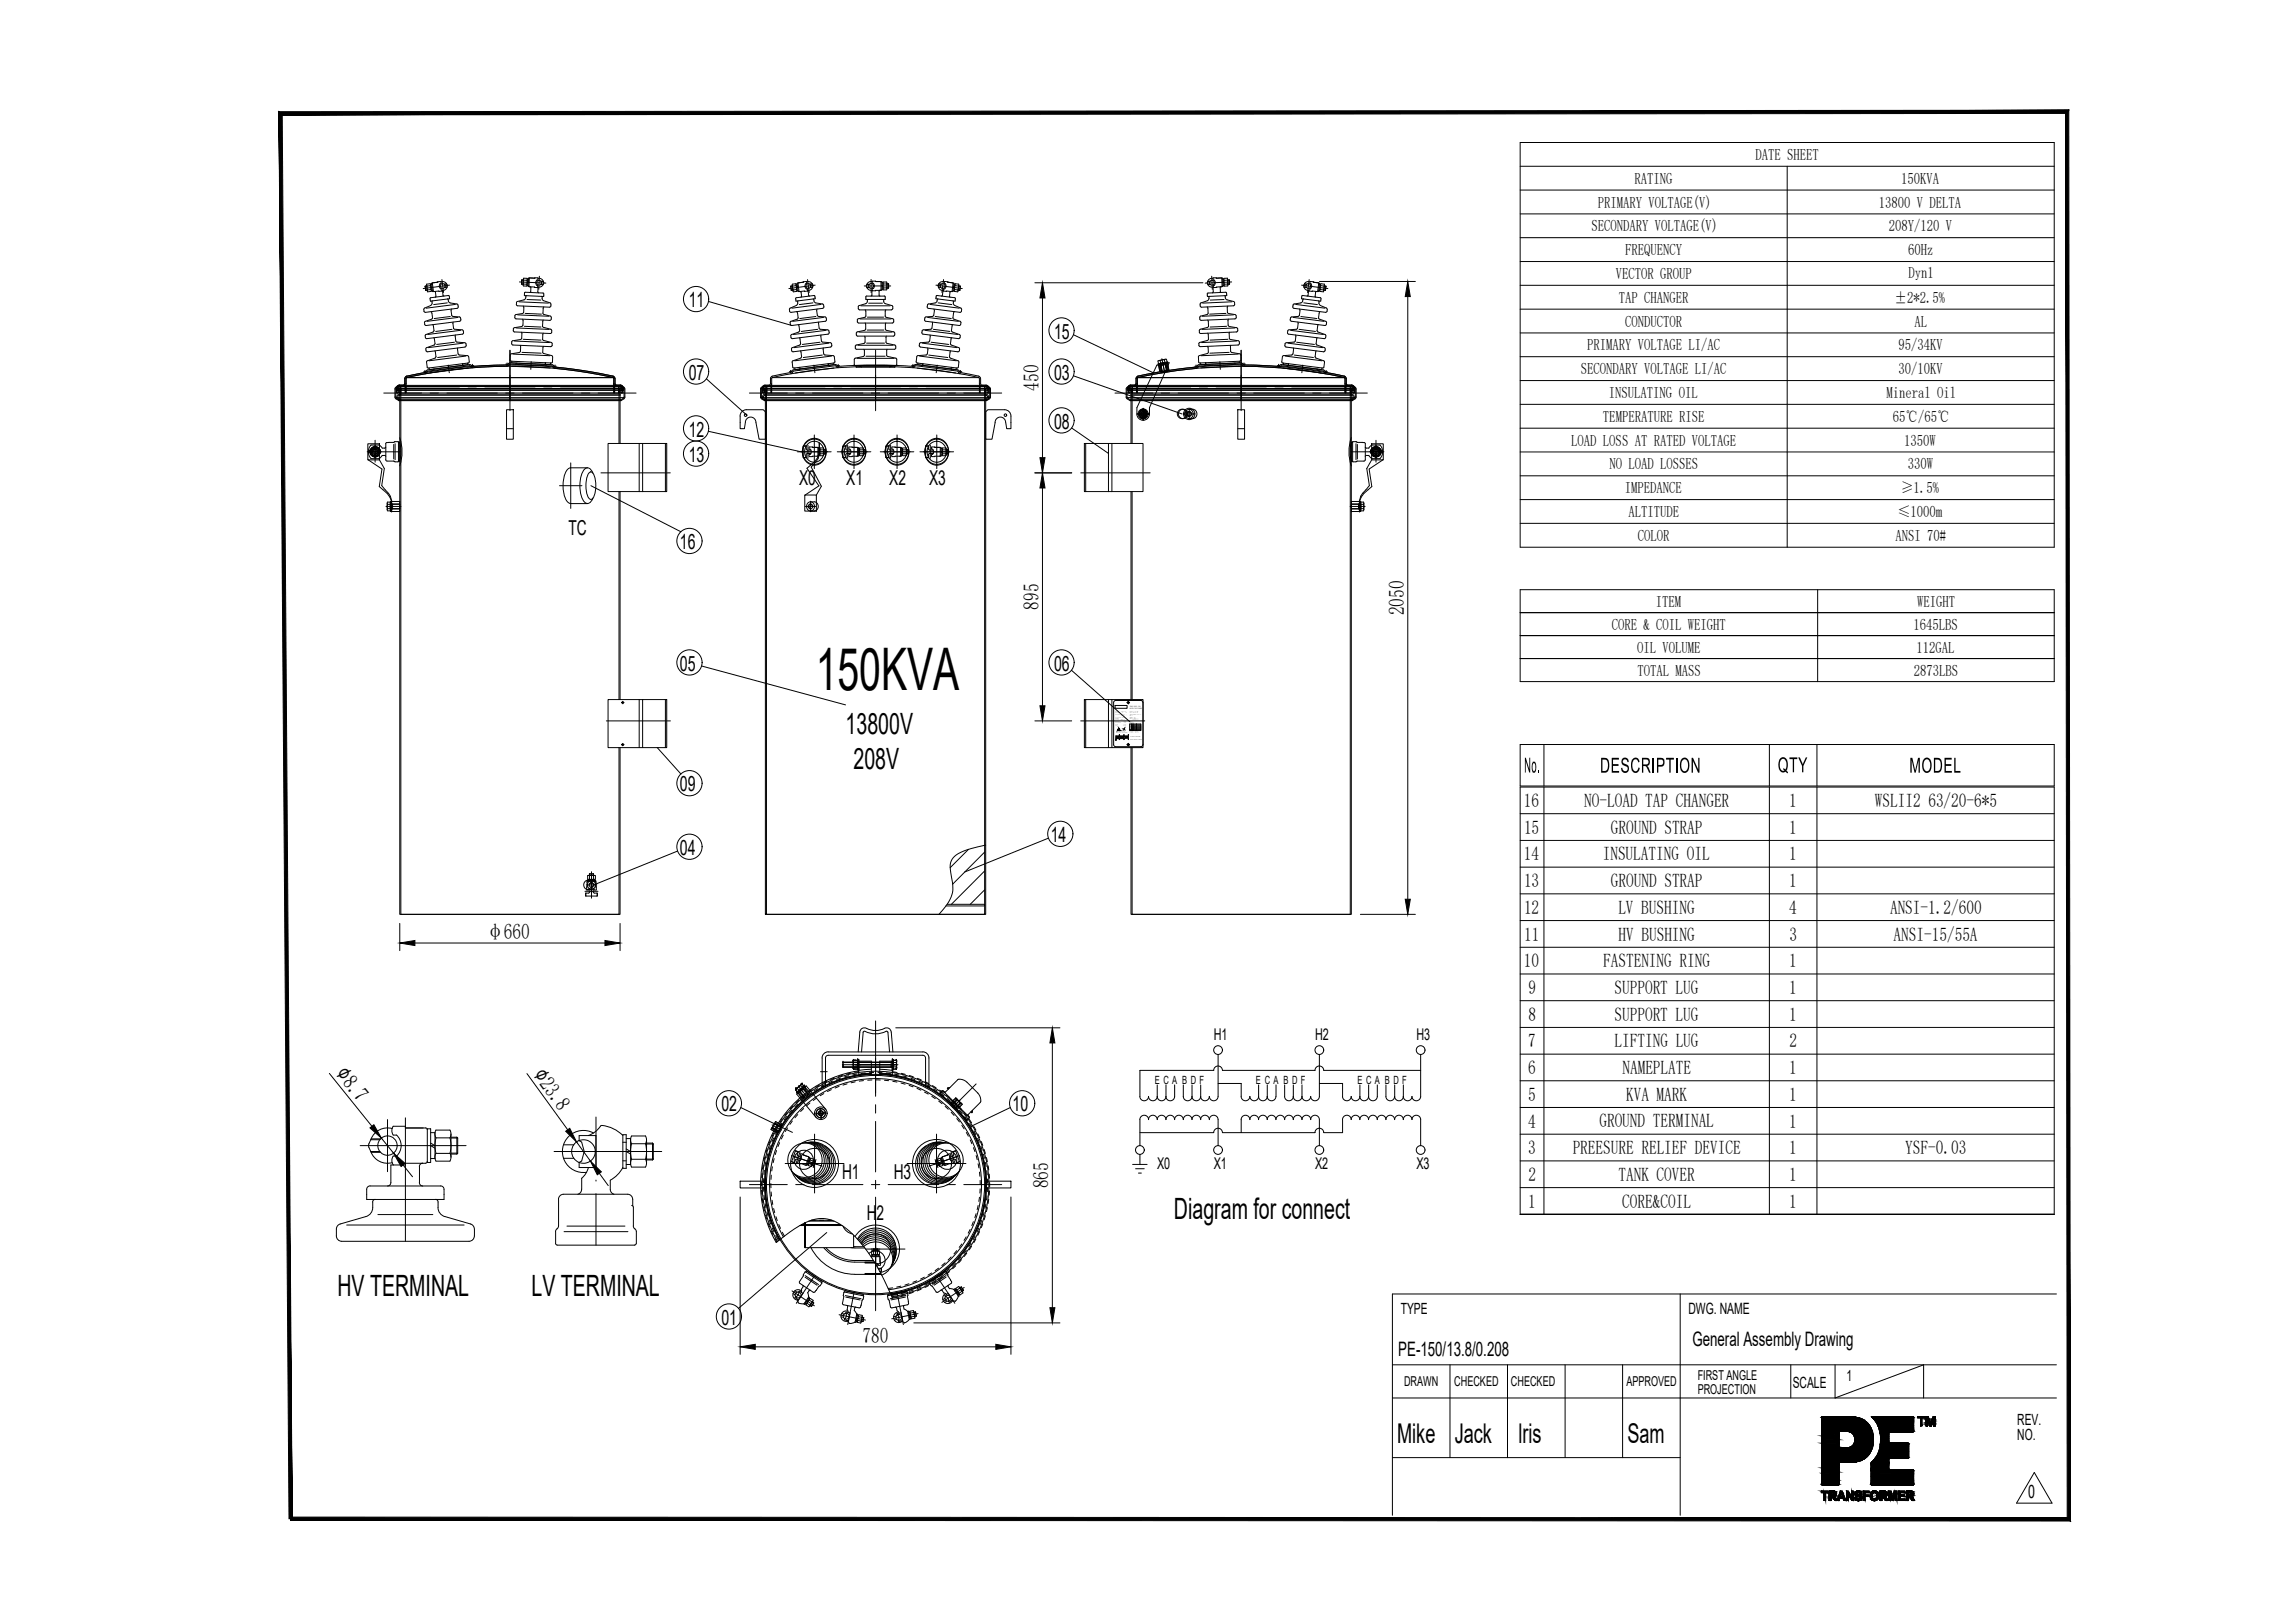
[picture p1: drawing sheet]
<svg xmlns="http://www.w3.org/2000/svg" width="1189mm" height="841mm" viewBox="0 0 1189 841" stroke-linecap="round" stroke-linejoin="round" font-family="sans-serif">
<defs><g id="words">
<text font-size="30.4" x="423" y="357">150KVA</text>
<g font-size="15.2">
<text x="438" y="380">13800V</text>
<text x="442" y="399">208V</text>
<text x="608" y="632">Diagram for connect</text>
<text x="175" y="671">HV TERMINAL</text>
<text x="275" y="671">LV TERMINAL</text>
</g>
<g font-size="14.1">
<text x="724" y="747">Mike</text>
<text x="754" y="747">Jack</text>
<text x="787" y="747">lris</text>
<text x="843" y="747">Sam</text>
</g>
<g font-size="12.2">
<text x="174" y="557" transform="rotate(51 174 557)">∅8.7</text>
<text x="276" y="557" transform="rotate(54 276 557)">∅23.8</text>
</g>
<g font-size="11.2">
<text x="538" y="202" transform="rotate(-90 538 202)">450</text>
<text x="538" y="316" transform="rotate(-90 538 316)">895</text>
<text x="728" y="319" transform="rotate(-90 728 319)">2050</text>
<text x="252" y="487">φ660</text>
<text x="543" y="616" transform="rotate(-90 543 616)">865</text>
<text x="447" y="696">780</text>
</g>
<g font-size="11">
<text x="357" y="159">11</text>
<text x="546" y="175">15</text>
<text x="357" y="197">07</text>
<text x="546" y="197">03</text>
<text x="357" y="226">12</text>
<text x="546" y="222">08</text>
<text x="357" y="239">13</text>
<text x="352" y="285">16</text>
<text x="352" y="347">05</text>
<text x="546" y="347">06</text>
<text x="352" y="410">09</text>
<text x="545" y="436">14</text>
<text x="352" y="443">04</text>
<text x="374" y="576">02</text>
<text x="525" y="576">10</text>
<text x="374" y="686">01</text>
</g>
<g font-size="10.7">
<text x="414" y="251">X0</text>
<text x="439" y="251">X1</text>
<text x="461" y="251">X2</text>
<text x="481" y="251">X3</text>
<text x="295" y="277">TC</text>
<text x="790" y="400">No.</text>
<text x="829" y="400">DESCRIPTION</text>
<text x="921" y="400">QTY</text>
<text x="990" y="400">MODEL</text>
<text x="436" y="611">H1</text>
<text x="463" y="611">H3</text>
<text x="449" y="632">H2</text>
</g>
<g font-size="10.3">
<text x="877" y="697">General Assembly Drawing</text>
<text x="725" y="703">PE-150/13.8/0.208</text>
</g>
<g font-size="9.9">
<text x="790" y="418">16</text>
<text x="821" y="418">NO-LOAD TAP CHANGER</text>
<text x="927" y="418">1</text>
<text x="972" y="418">WSLII2 63/20-6*5</text>
<text x="790" y="432">15</text>
<text x="835" y="432">GROUND STRAP</text>
<text x="927" y="432">1</text>
<text x="790" y="446">14</text>
<text x="831" y="446">INSULATING OIL</text>
<text x="927" y="446">1</text>
<text x="790" y="460">13</text>
<text x="835" y="460">GROUND STRAP</text>
<text x="927" y="460">1</text>
<text x="790" y="474">12</text>
<text x="839" y="474">LV BUSHING</text>
<text x="927" y="474">4</text>
<text x="980" y="474">ANSI-1.2/600</text>
<text x="790" y="487">11</text>
<text x="839" y="487">HV BUSHING</text>
<text x="927" y="487">3</text>
<text x="981" y="487">ANSI-15/55A</text>
<text x="790" y="501">10</text>
<text x="831" y="501">FASTENING RING</text>
<text x="927" y="501">1</text>
<text x="792" y="515">9</text>
<text x="837" y="515">SUPPORT LUG</text>
<text x="927" y="515">1</text>
<text x="792" y="529">8</text>
<text x="837" y="529">SUPPORT LUG</text>
<text x="927" y="529">1</text>
<text x="792" y="543">7</text>
<text x="837" y="543">LIFTING LUG</text>
<text x="927" y="543">2</text>
<text x="792" y="557">6</text>
<text x="841" y="557">NAMEPLATE</text>
<text x="927" y="557">1</text>
<text x="792" y="570">5</text>
<text x="843" y="570">KVA MARK</text>
<text x="927" y="570">1</text>
<text x="792" y="584">4</text>
<text x="829" y="584">GROUND TERMINAL</text>
<text x="927" y="584">1</text>
<text x="792" y="598">3</text>
<text x="815" y="598">PREESURE RELIEF DEVICE</text>
<text x="927" y="598">1</text>
<text x="987" y="598">YSF-0.03</text>
<text x="792" y="612">2</text>
<text x="839" y="612">TANK COVER</text>
<text x="927" y="612">1</text>
<text x="792" y="626">1</text>
<text x="841" y="626">CORE&amp;COIL</text>
<text x="927" y="626">1</text>
</g>
<text font-size="9.6" x="1051" y="776">0</text>
<g font-size="8.4">
<text x="629" y="539">H1</text>
<text x="682" y="539">H2</text>
<text x="734" y="539">H3</text>
<text x="600" y="606">X0</text>
<text x="629" y="606">X1</text>
<text x="682" y="606">X2</text>
<text x="734" y="606">X3</text>
</g>
<g font-size="8.2">
<text x="910" y="83">DATE SHEET</text>
<text x="847" y="95">RATING</text>
<text x="985" y="95">150KVA</text>
<text x="828" y="108">PRIMARY VOLTAGE(V)</text>
<text x="974" y="108">13800 V DELTA</text>
<text x="825" y="120">SECONDARY VOLTAGE(V)</text>
<text x="979" y="120">208Y/120 V</text>
<text x="842" y="132">FREQUENCY</text>
<text x="989" y="132">60Hz</text>
<text x="837" y="145">VECTOR GROUP</text>
<text x="989" y="144">Dyn1</text>
<text x="839" y="157">TAP CHANGER</text>
<text x="982" y="157">±2*2.5%</text>
<text x="842" y="169">CONDUCTOR</text>
<text x="992" y="169">AL</text>
<text x="823" y="182">PRIMARY VOLTAGE LI/AC</text>
<text x="984" y="182">95/34KV</text>
<text x="819" y="194">SECONDARY VOLTAGE LI/AC</text>
<text x="984" y="194">30/10KV</text>
<text x="834" y="206">INSULATING OIL</text>
<text x="978" y="206">Mineral Oil</text>
<text x="831" y="219">TEMPERATURE RISE</text>
<text x="981" y="219">65℃/65℃</text>
<text x="814" y="231">LOAD LOSS AT RATED VOLTAGE</text>
<text x="987" y="231">1350W</text>
<text x="834" y="243">NO LOAD LOSSES</text>
<text x="989" y="243">330W</text>
<text x="842" y="256">IMPEDANCE</text>
<text x="985" y="256">≥1.5%</text>
<text x="844" y="268">ALTITUDE</text>
<text x="984" y="268">≤1000m</text>
<text x="849" y="280">COLOR</text>
<text x="982" y="280">ANSI 70#</text>
<text x="858" y="314">ITEM</text>
<text x="994" y="314">WEIGHT</text>
<text x="835" y="326">CORE &amp; COIL WEIGHT</text>
<text x="992" y="326">1645LBS</text>
<text x="848" y="338">OIL VOLUME</text>
<text x="993" y="338">112GAL</text>
<text x="849" y="350">TOTAL MASS</text>
<text x="992" y="350">2873LBS</text>
</g>
<text font-size="8.1" x="875" y="681">DWG. NAME</text>
<g font-size="8">
<text x="726" y="681">TYPE</text>
<text x="929" y="719">SCALE</text>
<text x="957" y="716">1</text>
<text x="1045" y="739">REV.</text>
<text x="1045" y="746">NO.</text>
</g>
<g font-size="7.1">
<text x="728" y="718">DRAWN</text>
<text x="754" y="718">CHECKED</text>
<text x="783" y="718">CHECKED</text>
<text x="843" y="718">APPROVED</text>
<text x="880" y="715">FIRST ANGLE</text>
<text x="880" y="722">PROJECTION</text>
</g>
<g font-size="5.9">
<text x="598" y="561">E C A B D F</text>
<text x="651" y="561">E C A B D F</text>
<text x="703" y="561">E C A B D F</text>
</g>
<g font-size=".9">
<text x="585" y="366">THREE PHASE POLE</text>
<text x="585" y="367">MOUTED TRANSFORMER</text>
</g>
<g font-size=".6">
<text x="586" y="382">ED-ENERGIZE TRANSFORMER</text>
<text x="586" y="383">BEFORE OPERATING TAPCHANGER</text>
</g>
<g font-size=".5">
<text x="578" y="372">TYPE OF COOLING:</text>
<text x="578" y="370">RATED POWER:</text>
<text x="578" y="370">RATED VOLTAGE: HV</text>
<text x="578" y="369">STANDARDS:</text>
<text x="581" y="371">LV</text>
<text x="581" y="369">IEEE C57.12.00</text>
<text x="582" y="372">ONAN</text>
<text x="582" y="370">150</text>
<text x="582" y="370">13800</text>
<text x="582" y="371">208</text>
<text x="584" y="371">V</text>
<text x="585" y="369">PRODUCT NO.: 1.710.A6003</text>
<text x="585" y="370">TYPE: SL-150/13.8-0.208</text>
<text x="585" y="370">CONDUCTOR MATERIAL: HV AL/LV AL</text>
<text x="585" y="371">PHASE:</text>
<text x="585" y="372">FREQUENCY:</text>
<text x="587" y="371">3</text>
<text x="588" y="372">60Hz</text>
<text x="578" y="373">IMPEDANCE:</text>
<text x="578" y="374">CORE &amp; COILS:</text>
<text x="578" y="375">TANK &amp; FITTINGS:</text>
<text x="578" y="376">TOTAL:</text>
<text x="578" y="373">TYPE OF OIL:</text>
<text x="580" y="377">H2</text>
<text x="581" y="373">MINERAL OIL</text>
<text x="581" y="378">X1</text>
<text x="582" y="374">746</text>
<text x="582" y="375">175</text>
<text x="583" y="377">X2</text>
<text x="583" y="374">KG</text>
<text x="583" y="375">KG</text>
<text x="584" y="373">%</text>
<text x="585" y="373">TEMP.RISE: WINDING 65 ℃</text>
<text x="585" y="374">SERIAL NO.:</text>
<text x="585" y="375">DATE OF MFG.:</text>
<text x="586" y="376">TAPS VOLTAGE V CURRENT A</text>
<text x="587" y="373">TOP OF OIL 65 ℃</text>
<text x="588" y="378">13455</text>
<text x="588" y="377">13800</text>
<text x="588" y="377">14145</text>
<text x="588" y="376">14490</text>
<text x="590" y="378">6.44</text>
<text x="590" y="376">5.98</text>
<text x="590" y="377">6.28</text>
<text x="590" y="377">6.12</text>
<text x="579" y="379">H1</text>
<text x="579" y="380">TANK MUST BE SOLIDLY GROUNDED.</text>
<text x="580" y="379">VECTOR GROUP [Dyn1]</text>
<text x="581" y="379">H3</text>
<text x="582" y="379">X0</text>
<text x="583" y="379">X3</text>
<text x="585" y="379">HV</text>
<text x="585" y="380">LV</text>
<text x="586" y="379">BIL/AC</text>
<text x="586" y="380">BIL/AC</text>
<text x="588" y="379">95/34 KV</text>
<text x="588" y="380">30/10</text>
<text x="590" y="379">416.7</text>
<text x="590" y="380">KV</text>
<text x="590" y="378">6.61</text>
</g>
<g font-size=".4">
<text x="586" y="377">HV</text>
<text x="579" y="384">X0</text>
<text x="580" y="384">X1</text>
<text x="580" y="381">H1</text>
<text x="582" y="384">X2</text>
<text x="582" y="381">H2</text>
<text x="585" y="384">X3</text>
<text x="585" y="381">H3</text>
<text x="586" y="378">LV</text>
<text x="588" y="378">208</text>
</g>
<g font-size=".3">
<text x="579" y="382">E C A B D F</text>
<text x="581" y="382">E C A B D F</text>
<text x="583" y="382">E C A B D F</text>
</g>
</g></defs>
<g fill="none" stroke="#000" stroke-width=".52">
<path d="M220 148l1 2M221 150h.1M221 148v3M221 148h-1M221 148l1 2M223 148h-2M223 148v2M223 148v-1h-2v1M223 150h-1M223 150v1h-1v-1M224 147h-1l1 4M224 156v2l-4 2v2"/>
<path d="M224 149h-1M224 147v4h1M224 156h.1M227 151h.1M228 147v1v2M232 157l-7 1M232 155l1 2 4 1v2l-16 2M236 158l-15 2M269 156l15 1M270 147h1M270 145v2M270 145h1"/>
<path d="M271 159v3l-4 1v2M271 145v3M271 147v1h2v-1M271 147h2M271 145v2M271 145v-1h2v1M271 145h2M273 153l-1 2-4 1v2M273 145v2M273 155l7 1M274 146h-1M274 146l-1 1"/>
<path d="M274 145h-1v3h1M274 144v4M277 149h.1M278 145v1v2M281 154h.1M281 154v2l4 1v1M282 160l-1 3 4 1 1 1M282 159l-1 1M286 158l-1 1-17-1M410 148v2M411 148v3M411 148h-1"/>
<path d="M411 148v2M411 150h-1M413 148l-1-1h-1v1M413 148h-2M413 148v2M413 150h-2M413 150v1h-2v-1M413 147v4h1M413 156v2M413 149h.1M414 147h-1l1 4M414 156h-1"/>
<path d="M417 151h.1M418 147l-1 1 1 2M421 157l-7 1M421 155l1 2 5 1v2l-18 2v-2l4-2M425 158l-15 2M445 158v2v1M446 158h15M449 156v1l-4 1M450 155h-1M450 157h7M453 147v1v2M454 150v1"/>
<path d="M457 146v4M457 146h1v4h-1M457 148h1M457 148l1 1M458 155h.1M458 147v2M458 156v1l4 1M459 149v1M459 146v1M460 146h-2v1h2v2M460 147v3M460 147h.1"/>
<path d="M460 149h-2v1h2M460 147v2M462 158l1 1M463 160l-1 1h-16M463 159v1M480 159l1 1M481 160l17 2M482 158l15 2M486 155l-1 2-4 1v1M486 157l7 1M490 147v1v2M491 151h.1"/>
<path d="M494 156h.1M494 147v4h-1M494 149h1M494 156v2l4 2v1l-1 1M494 147h1l-1 4M495 150h1M495 148v3h1v-1M495 148v-1h2v1M495 148h2M497 150h.1M497 148l-1 2M497 148h1"/>
<path d="M497 148v3M498 148l-1 2M626 159v4l-4 1M627 154l-1 2-4 1v2l17-1h1l-1-2M627 154h-1M629 145l1 1-1 2M631 149h.1M633 144h1v4h-1M634 145v3M634 146h.1M634 146v1M634 145v2"/>
<path d="M634 155l-7 1M635 153l1 2 3 1M636 144v1M636 144h-2v1M636 145v2M636 145h-2M636 147v1h-2v-1M636 147h-2M636 145v3M636 159v3l4 1v2l-17 1-1-1v-1M636 147h1M637 145v2"/>
<path d="M637 145h-1M637 147h.1M638 156l-15 1M671 158l16 2M676 155l-2 2-4 1M676 157l7 1M679 147l1 1-1 2M680 151h.1M683 156h1M683 147h1l-1 4M684 149h.1M684 156v2l4 2-1 2-16-2-1-1v-1"/>
<path d="M684 147v4h-1M684 150v1h2v-1M684 150h2M684 148v2M684 148l1-1h1v1M684 148h2M686 150h1M686 148v2M686 148h1M686 148v3M687 148v2M220 166v2"/>
<path d="M223 161l1 4-4 2M224 168l1 4-4 1M225 175v3l-4 2M233 164l-8 1M234 160v3M234 163l1 1M234 171l-8 1M235 164h3M235 167v3l5 1v1v1l-19 2h-1l1-2M236 177l-10 1M236 174v3l5 1v2l-19 2M236 174h.1"/>
<path d="M237 164l-16 3M238 164l1 2M239 171l-17 2M239 166h-1l-17 3-1-1M240 178l-18 2M267 177l18 1M267 170l18 1M268 165l17 1 1-1M268 163l16 1M270 179v3l-6 2 1 3 21 1M270 172v1M270 173v2v1"/>
<path d="M271 165v1M271 166v3M271 176h9M272 169h8M272 162l9 1M281 176h1l4 2v1h-20l-1-1 1-1 4-1M281 167v2l5 2v2l-20-1v-2l4-1 1-1M282 166l-1 1M282 173l-1 3M282 179l-1 4 5 1v4M413 161v1M413 162l1 3-4 2"/>
<path d="M414 168v1M414 169v3l-4 1M414 175l1 3-4 2M423 164l-9 1M423 160l1 4h4v2M424 171l-9 1M424 167l1 3M424 170l1 1h4l1 2-19 2h-1v-2M425 177l-9 1M426 174v3M426 177l5 1v2l-20 2M427 164l-16 3"/>
<path d="M428 171l-17 2M428 166l-18 3v-1v-2M430 178l-19 2M444 166v1M445 179h18M445 172h17M446 165h16M448 174v4l-4 1-1 1M448 167l1 1M448 161h1M449 168l-1 3-4 1v2M449 161v3l-4 1-1 1"/>
<path d="M449 178h9M449 171h9M450 164h8M459 168v3l4 1 1 1M459 161v3M459 167v1M459 164l4 1v2h-18h-1M459 174v4l5 1v1M464 173l-1 1h-18M464 173h.1M477 178l-1 1 1 1 19 2M478 172v1l19 2h1l-1-2"/>
<path d="M478 178l18 2M478 171v1M479 166h1l17 3M479 171l17 2M481 164l16 3M482 174v3l-5 1h-1M483 177l9 1M483 167v3l-4 1M483 164h-3l-1 2M484 171l8 1M484 160v3l-1 1M485 164l8 1"/>
<path d="M493 175v3l4 2M494 168l-1 4 4 1M494 165l4 2M495 161l-1 4M498 166v2l-1 1M626 179v1M626 173v3M626 166v3l-4 2v1v1M626 176l-4 1-1 1M635 162l-8 1M636 169h-9M636 176h-9"/>
<path d="M636 168l1 1 4 1v2l-19 1M637 165l-1 4M637 173v2M637 175l1 1M637 172v1M638 176l4 1v1M638 179v3l5 2v3l-22 1v-4l5-1v-3M639 163l-16 1M640 170l-17 1M641 177l-18 1M642 178v1l-20 1-1-1v-1M666 179v1l20 2"/>
<path d="M667 178l19 2M669 166l18 3v-1v-2M669 171l17 2M670 164l16 3M671 174v3l-5 1v1M672 177l9 1M673 167l-1 3-4 1-1 1 1 1 18 2h1v-2M673 171l9 1M673 160l1 1M674 161l-1 3h-4v2M674 164l8 1M682 179l4 1"/>
<path d="M683 175l-1 3 1 1M683 168v4l4 1M684 161l-1 4 4 2M221 182h1M221 180v2M222 191l1 1 2-1M225 182l1 3-1 1M226 186l-5 1v4l22-3M237 184l-10 1M237 180l1 4h4l1 1M241 185l-19 2M242 188v1h-2v-1"/>
<path d="M243 191l-20 2M243 185v2v1M265 190l20 1M265 187v1h3M266 183l19 1M271 183h9M283 188v1h2v-1M410 182h1M411 180l-1 2M414 190l1 1-3 1v-1M415 182v3l-4 2v4l21-3M426 184l-10 1"/>
<path d="M427 180v4l5 1 1 2-1 1M429 189h.1M431 185l-19 2M432 188v1h-3v-1M432 191l-20 2M443 180l1 1h20v-1M444 189v1h2M444 186h19M447 185l-4 1v3M448 181v3l-1 1M449 185h10M459 184l1 1"/>
<path d="M460 181v3M460 185l4 1v3h-21M464 189v1h-3M475 191l20 2M476 188v1h2M477 185l19 2M478 189h.1M478 188v1M481 180v1M481 181l-1 3h-5v3v1M481 184l10 1M493 182l-1 3 5 2-1 4-21-3"/>
<path d="M493 190v1l2 1 1-1M497 180v1M497 182h-1M497 181v1M625 188v1h-3v-1M637 183h-10M642 183l-20 1M642 187v1h-2M642 190l-20 1M665 191l20 2M665 188v1h3v-1M666 185l19 2"/>
<path d="M670 180v4l-5 1-1 3h1M671 184l10 1M682 182v3l4 2v4l-21-3M685 191v1l-3-1M686 180l1 2M687 182h-1M200 238v1h5M200 230v8M201 229l-1 1M201 229h.1M201 229h5l1 10M204 230v8"/>
<path d="M205 230v8M207 229v10h-2M420 233v1v1M421 236v1M424 232v4M424 232h1v4h-1M424 234h1M425 232h2v1h-2zM425 235h3M425 233v2M427 233v3h-2v-1M427 233h1"/>
<path d="M427 233v3M428 233v2M440 233l1 1-1 1M442 236v1M444 232h1v4h-1M445 232v4M445 234h.1M446 233v2M446 232h1v1h-1zM446 235h2M447 233v3h-1v-1M448 233h.1"/>
<path d="M448 233v3M448 233v2M463 233v1v1M464 236v1M467 232v4M467 232h1v4h-1M467 234h1M468 233v2M468 232h2v1h-2zM468 235h3M470 233v3h-2v-1M470 233h1"/>
<path d="M470 233v3M471 233v2M471 233h.1M471 235h.1M483 233l1 1-1 1M484 236v1M487 232h1v4h-1M488 232v4M488 234h.1M488 233v2M488 232h2v1h-2zM488 235h3"/>
<path d="M490 233v3h-2v-1M490 233h1M490 233v3M491 233v2M491 233h.1M491 235h.1M701 229h-1v10h3M703 230v8M706 229h-5v10M706 229h1M707 229l1 1v9h-5M304 460h.1"/>
<path d="M304 457v-1h5v1M304 454h1M304 456h1M305 454v2M305 456h3M305 454h3M305 453v1M305 453h3M306 454h3v2h-3zM306 453h-1M306 456h1M307 456h.1"/>
<path d="M308 453h.1M308 453v3M305 461l2-1 1 1M206 588a7 7 0 0 1 0 11M221 585h2v17h-2M223 587h2v13h-2M223 592l2 2M223 594l2 1M226 598l-1 2 1 2h7l1-3-1-1M226 590l-1-3 1-1h7l1 1-1 3M226 590l-1 3 1 5M226 598h7"/>
<path d="M226 590h7M233 590l1 3-1 5M234 598h3M234 589h3M234 588v12M237 589v1v8M237 589v9M292 593h5M300 591a6 6 0 0 0-4 6 6 6 0 0 0 4 5M308 587a11 11 0 0 0-16 8 11 11 0 0 0 12 12M323 588h2v17h-2M323 592h2"/>
<path d="M325 590h2v13h-2M325 595l2 2M325 597l2 1M327 593v3v5M327 593v-3v-1h8v2v2M327 593h8M335 593v3v5M335 592h3M335 591v12M338 592l1 1v8h-1M338 592v9M415 599v2l-1 1"/>
<path d="M419 600h1l-2 4M488 600l1 4h1M492 599v2l1 1M210 603v1M292 600h5M323 602h2M327 601v1v3h8v-3v-1M327 601h8M335 601h3M415 603h.1M419 602h.1M419 601v1"/>
<path d="M419 603v1M419 603l2 1M419 600h1l-1 4-1-1M420 601l-1 2M420 601l2 1M421 604h-2M421 604h1M422 602l-1 2M422 602h.1M422 601l-1 3M422 601v1M422 601l-2-1v1"/>
<path d="M422 602v2M485 602l1 2M486 601l1 3M487 604h-1M487 604h2M487 600l1 1M487 600l-1 1M488 601v2M488 601l-3 1M488 600l1 4v-1M488 603l1 1M488 603l-1 1"/>
<path d="M489 601l-1 1M489 602h-1M493 603h.1M174 637l1 5 1 1h1h66l3-1v-5M180 635h61M194 622h-1v4a5 5 0 0 1-3 4l-14 4-2 3M196 629h28M226 622h1v4a5 5 0 0 0 4 4l13 4 2 3M292 638h33M294 635h30M328 621l-1-1-2-1h-34l-1 2-1 14-1 3v7h1h40l1-1v-6l-2-2v-10l-1-1M328 621v4"/>
<path d="M418 659l-2 2M418 659l8 5v1l-8-6zM452 651h4M452 651v-1h3v1M452 648h3M453 647v1M453 647h2M453 648h-1v2h1M453 648h3v2h-1M453 650h2M453 648v2M453 650l1 1"/>
<path d="M454 655h1M454 650v1M455 647v3M490 659l-8 6-1-1 9-5M490 659l3 6-7 5-1-1-3-4M411 670l1 1M412 669l1 1M414 670a1.5 1.5 0 0 0-2 0 1.5 1.5 0 0 0 0 2M415 669a2.7 2.7 0 0 0-4 1 2.7 2.7 0 0 0 2 4M416 661l-2 4 8 5 3-4 1-1M417 662l6 4M417 675h1"/>
<path d="M417 661l7 5M418 674h1M418 675l2 1M418 675v1l1 1 1-1M419 673h.1M419 672l-2 4M419 673h1l-2 3h-1M419 674l2 1M419 674l1-1 1 1v1M419 674l-1 1M420 677h.1M421 675l-1 1"/>
<path d="M421 675h1M421 674l-1 3M422 675l-2 2M422 675h.1M437 672v4l8 2 1-1 1-4M438 669l-1 3M438 670l9 1M438 670v-1l5 1 4 1M438 671l8 2M438 672l8 2M439 679a2.7 2.7 0 0 0-3 3 2.7 2.7 0 0 0 3 3M447 673v1"/>
<path d="M447 671l1 1M448 672l-1 1M460 671l1 3M466 680a2.7 2.7 0 0 0-3 4 2.7 2.7 0 0 0 5 1M469 672l-7 2M469 671l-8 2M470 670v-1l-10 2 10-2v2M470 672l1 3-1 1-8 2-1-5M470 680l1-1 1 5h-1M471 680h1v3M473 679v1M473 679h-1v1"/>
<path d="M474 680v3M474 680h.1M474 680l1 2M482 665h.1M490 673h-1M490 672a1.5 1.5 0 0 0 0 2 1.5 1.5 0 0 0 2 0M490 670a2.7 2.7 0 0 0-1 5 2.7 2.7 0 0 0 5-1M490 661l-7 5M490 662l-6 4M491 674l-1 1M494 668h1l2 4M495 668l2 3"/>
<path d="M495 669h.1M496 668l1 2M496 669v1M497 671h-1M497 667l2 3M497 667l-2 1h1M497 667l2 3-1 1-1-1M497 667l-1 1M498 667h-1M498 667l1 2M499 669l-2 1M436 682l1 1"/>
<path d="M436 681h2M438 681a1.5 1.5 0 0 0-1 1 1.5 1.5 0 0 0 1 1M443 684h1M444 682h.1M444 681v4h-1M444 681l1 1-1 3M445 684l1 1M445 683h-1M445 682l-1 3 2 1v-1M445 682l2 1M445 682v-1l2 1v1M446 685h1"/>
<path d="M447 683l-1 2M447 683h1M447 682l-1 3M447 685h.1M448 683h.1M448 683l-1 2M464 682h-1M465 684h-2M465 681a1.5 1.5 0 0 0-1 2 1.5 1.5 0 0 0 2 1M471 680h.1M472 683h-1M472 680v2"/>
<path d="M472 681l-1 1M472 682v1h2M474 680v2h-2M474 680h-2M474 682v1M475 682h-1"/>
</g>
<g fill="none" stroke="#000" stroke-width=".52">
<path d="M229 145l1 7M233 148l-14 2M269 146l14 1M280 143l-1 7M419 145v7M422 148l-13 2M448 148h14M451 145v7M485 148l14 2M489 145l-1 7M628 143v7M638 146l-13 1"/>
<path d="M675 148l13 2M678 145v7M603 188l1 5M194 228v11M415 234h14M419 231v7M436 234h13M439 231v7M458 234h14M462 231v7M479 234h13M482 231v7"/>
<path d="M713 228v11M307 452v13M303 462h7M454 529v37M425 555h4M210 579v64M309 579v27M187 594h55M201 580v27M287 597h56M410 599l13 4M415 597l-3 6"/>
<path d="M493 597l2 6M497 599l-13 4M309 612h.1M309 619v26M454 646v9M410 669l12 8M500 667l-12 8M435 681l14 3M476 681l-14 2"/>
</g>
<!-- layer: 0 -->
<g fill="none" stroke="#000" stroke-width=".52">
<path d="M224 147l1 4M225 151h.1M225 151l1 3M226 153v1M227 146h1v1M227 146l-3 1M227 146l-2 1M227 151h-2M228 150h1v1M229 147h-1M229 146h1l1 1M229 151l1 2"/>
<path d="M229 151h-2M231 147h-1M231 147l1 2M232 149h-2M232 149l-1 1h-2M232 149h-1M232 153l-9 1v2l10-1v-1M232 153h1M274 144v5h3M275 149v2v1M275 144h2M277 149h2v2"/>
<path d="M277 144h-3M278 148h1l-1 1M278 145h1M279 144v1M279 151v1M279 144h-2M279 144l2 1 1 1M280 146h2M282 147h-2M282 146a2.3 2.3 0 0 1-1 2 2.3 2.3 0 0 1-2 1M282 152l-10-1v2l10 1v-2M414 147v4"/>
<path d="M414 151h.1M415 151h-1M415 151v3M415 153v1M416 146h2v1M416 146l-2 1M417 151h-2M417 151h2v2M418 150h1l-1 1M418 146h2l1 1M419 153h1M421 147h-1"/>
<path d="M421 147v1M421 149h-1M421 149l-1 1h-1M421 148v1M422 153l-9 1v2l9-1v-1M422 153h.1M449 154l9-1 1 2h-10v-1M449 149l1 1h2M449 147v2M449 147h1M449 149h2M449 147h2"/>
<path d="M452 146h-2l-1 1M453 150h-1v1M454 151h-2l-1 2M456 150v3M457 146h-5v1h1M457 150h-3M457 146v4M486 153h-1M486 153l9 1v2l-10-1v-1M486 149h2M487 147a2.3 2.3 0 0 0 0 3 2.3 2.3 0 0 0 2 0M487 147h1"/>
<path d="M489 151l-1 2M489 151h2M489 146h-1l-1 1M490 147h.1M490 150h-1v1M491 151h2M492 153v1M492 151v3M493 151h-1M493 151h.1M494 147l-4-1-1 1M494 147l-1 4"/>
<path d="M626 152l9-1 1 2-10 1v-2M626 147h.1M626 147l1 2h2M626 147h1l-1 1M627 146h-1v1M629 144l-2 1-1 1h1M629 151l-1 1M629 149v2M629 148v1M630 144h-1v1M630 144h3v4v1M631 149h-2"/>
<path d="M633 144h-3M633 149l-1 2 1 1M633 149h-2M675 153h.1M675 153l9 1v2l-10-1 1-1M676 149h1M676 147a2.3 2.3 0 0 0 0 3 2.3 2.3 0 0 0 2 0M676 147h1M678 151l-1 2M678 151h2M679 146h-2l-1 1M679 150h-1v1"/>
<path d="M680 151h3M682 153v1M682 151v3M683 147l-4-1v1M683 147v4M600 189l2 1M600 189l1 4h1l3-1M600 189l5-1 1 4M600 190l2 1M601 190l1 1M601 191l1 1M601 189l1 1"/>
<path d="M601 192l1 1M601 189h1M602 189v4l-1-1M602 189v4M604 188l-2 1M604 189l1 1M604 188l1 4M604 188h.1M604 188l1 1M604 190l2 1M604 191l2 1M605 188v1"/>
<path d="M605 192h.1M606 192h-1M589 214a3 3 0 0 0 3 4M589 215v-4l11-22 6-1-10 23v4M590 215h5M591 213a2.1 2.1 0 0 1 3 1 2.1 2.1 0 0 1-3 2v-2zM592 218h.1M592 212v5M596 214a3 3 0 0 1-4 4M191 230h6v8h-6zM425 230h.1M711 230h6v8h-6z"/>
<path d="M203 260h4v5h-4zM417 257h6v8h-6zM700 260h5v5h-5zM201 261v3M201 264v1M201 264v-4h1v5h-1M201 264h1M201 261h1M203 265h.1M203 261v3M207 261h-5h5v3h-5h5M700 261h5h-5v3h5h-5"/>
<path d="M704 261v3M704 265h1M705 264h2M705 261h2M707 264v-4h-2v5h2M707 264v1M707 261v3M447 535l1-1a15 15 0 0 0 12 0l1 11M447 535l-1 10M427 546l2-1h49a3 3 0 0 1 3 3v15h-1v-15l-1-1h-50l-1 1v15h-2v-15zM445 545l1-10a2.6 2.6 0 0 1 1-2 2.6 2.6 0 0 1 3 0 13 13 0 0 0 10 0h1l1 1 1 11M191 593v1l1 3"/>
<path d="M192 591h5M192 597h5M192 597a9 9 0 0 0 11 5M192 590h5M203 585a10 10 0 0 0-12 8M206 599h-2l-1 1v2l1 2M221 584v1M221 585h-11v-1h-6l-1 2v2h1h2M221 585v17M300 588h9v17h-9v-3h1l2-5-2-5-1-1zM305 588l5-3a2.6 2.6 0 0 1 4-1l5 2 4 2M323 588v17"/>
<path d="M190 616v6h40v-6M190 616l1-1h37h2v1M210 604h-7v9l-2 2M219 603l-2 1v9l1 1 1 1M221 602v1h-11M305 605l-1 3-3 3v6l-2 2M323 605l-3 4-4 3v5l2 2M452 651h4M452 651h-1M455 655v1M456 651v5h-1M457 657v2"/>
<circle cx="229" cy="148" r="1.2"/>
<circle cx="279" cy="147" r="1.2"/>
<circle cx="419" cy="148" r="1.2"/>
<circle cx="451" cy="148" r="1.2"/>
<circle cx="489" cy="148" r="1.2"/>
<circle cx="628" cy="147" r="1.2"/>
<circle cx="678" cy="148" r="1.2"/>
<circle cx="593" cy="214" r="1.2"/>
<circle cx="201" cy="594" r="5"/>
</g>
<g fill="none" stroke="#000" stroke-width=".52">
<path d="M221 148h-1M221 150h.1M270 147h1M270 145h1M411 148h-1M411 150h-1M460 147h1M460 149h1M497 150h.1M497 148h1M637 145h-1M637 147h-1"/>
<path d="M686 150h1M686 148h1M427 233h1M427 235h1M448 233h.1M448 235h.1M470 233h1M470 235h1M490 233h1M490 235h1M306 453v1M308 453v1"/>
<path d="M234 590h3M234 598h3M335 593h4M335 601h4M421 604h1M422 602h.1M486 602h-1M486 604h.1M453 647v1M455 647v1M420 676l1 1M421 675h1"/>
<path d="M475 680h-1M498 667h.1M499 669h.1M446 685h1M447 683h1M475 682h-1"/>
</g>
<path d="M300 591a6 6 0 0 1 8 6 6 6 0 0 1-8 5M414 670a1.5 1.5 0 0 1 1 2 1.5 1.5 0 0 1-3 0M490 672a1.5 1.5 0 0 1 3 0 1.5 1.5 0 0 1-1 2M438 681a1.5 1.5 0 0 1 2 1 1.5 1.5 0 0 1-2 1M465 681a1.5 1.5 0 0 1 2 1 1.5 1.5 0 0 1-1 2" fill="none" stroke="#000" stroke-width=".52"/>
<g fill="none" stroke="#000" stroke-width=".52">
<path d="M578 366h6v1h-6zM579 379h1M580 377l-1 1M580 378l1 1M582 378h1M583 378h.1M583 377v1M585 375h6v4h-6zM585 378h6M586 375v3M586 378h5M586 377h5"/>
<path d="M586 376h5M587 375v4M589 375v4M578 382h.1M578 383l7-1v1M578 382v1M578 383v1M578 382h1M579 382h.1M579 382h1M580 382h.1M580 381h-2v1"/>
<path d="M580 381h.1M580 382h1M580 381v1M580 382v1M580 381h2M581 383l1-1v1M581 382h.1M582 382h.1M582 381h1M582 381v1M582 382h1M583 381h2"/>
<path d="M583 382h1M583 382h.1M584 382h.1M585 381l-1 1M631 546v22a2.3 2.3 0 0 1-2 2 2.3 2.3 0 0 1-2-2 2.3 2.3 0 0 1-3 2 2.3 2.3 0 0 1-2-2M681 555a2.3 2.3 0 0 1 3-3 2.3 2.3 0 0 1 2 3h50M682 555h-48a2.2 2.2 0 0 0-3-3 2.2 2.2 0 0 0-2 3h-38v13a2.3 2.3 0 0 0 2 2 2.3 2.3 0 0 0 2-2 2.2 2.2 0 0 0 2 2 2.2 2.2 0 0 0 3-2M684 546v22a2.3 2.3 0 0 1-2 2 2.3 2.3 0 0 1-3-2 2.2 2.2 0 0 1-2 2 2.2 2.2 0 0 1-2-2M736 546v22a2.3 2.3 0 0 1-2 2 2.3 2.3 0 0 1-2-2 2.2 2.2 0 0 1-3 2 2.2 2.2 0 0 1-2-2M600 562v6M600 568a2.3 2.3 0 0 0 2 2 2.3 2.3 0 0 0 2-2M604 562v6"/>
<path d="M609 562v6a2.3 2.3 0 0 1-3 2 2.3 2.3 0 0 1-2-2M613 562v6a2.3 2.3 0 0 0 3 2 2.3 2.3 0 0 0 2-2M618 568a2.3 2.3 0 0 0 2 2 2.3 2.3 0 0 0 2-2M618 562v6M622 562v6M631 561h12v7a2.3 2.3 0 0 0 2 2 2.3 2.3 0 0 0 3-2 2.3 2.3 0 0 0 2 2 2.3 2.3 0 0 0 2-2M652 568a2.3 2.3 0 0 0 2 2 2.3 2.3 0 0 0 3-2M652 562v6M657 562v6M661 562v6a2.3 2.3 0 0 1-2 2 2.3 2.3 0 0 1-2-2M666 562v6a2.3 2.3 0 0 0 2 2 2.3 2.3 0 0 0 2-2M670 568a2.3 2.3 0 0 0 2 2 2.3 2.3 0 0 0 3-2"/>
<path d="M670 562v6M675 562v6M684 561h12v7a2.3 2.3 0 0 0 2 2 2.3 2.3 0 0 0 2-2 2.2 2.2 0 0 0 3 2 2.2 2.2 0 0 0 2-2M705 568a2.3 2.3 0 0 0 2 2 2.3 2.3 0 0 0 2-2M705 562v6M709 562v6M714 562v6a2.3 2.3 0 0 1-2 2 2.3 2.3 0 0 1-3-2M718 562v6a2.3 2.3 0 0 0 2 2 2.3 2.3 0 0 0 3-2M723 568a2.3 2.3 0 0 0 2 2 2.3 2.3 0 0 0 2-2M723 562v6M727 562v6M591 594v-14a2.2 2.2 0 0 1 2-2 2.2 2.2 0 0 1 2 2 2.3 2.3 0 0 1 2-2 2.3 2.3 0 0 1 3 2 2.2 2.2 0 0 1 2-2 2.2 2.2 0 0 1 2 2 2.2 2.2 0 0 1 2-2 2.2 2.2 0 0 1 3 2 2.3 2.3 0 0 1 2-2 2.3 2.3 0 0 1 2 2 2.2 2.2 0 0 1 2-2 2.2 2.2 0 0 1 3 2 2.2 2.2 0 0 1 2-2 2.2 2.2 0 0 1 2 2 2.3 2.3 0 0 1 2-2 2.3 2.3 0 0 1 3 2 2.3 2.3 0 0 1 2-2 2.3 2.3 0 0 1 2 2v14"/>
<path d="M591 587h38a2.3 2.3 0 0 1 2-2 2.3 2.3 0 0 1 3 2h48M591 598v5M643 587v-7a2.3 2.3 0 0 1 2-2 2.3 2.3 0 0 1 3 2 2.2 2.2 0 0 1 2-2 2.2 2.2 0 0 1 2 2 2.2 2.2 0 0 1 2-2 2.2 2.2 0 0 1 3 2 2.3 2.3 0 0 1 2-2 2.3 2.3 0 0 1 2 2 2.2 2.2 0 0 1 2-2 2.2 2.2 0 0 1 3 2 2.2 2.2 0 0 1 2-2 2.2 2.2 0 0 1 2 2 2.3 2.3 0 0 1 2-2 2.3 2.3 0 0 1 3 2 2.2 2.2 0 0 1 2-2 2.2 2.2 0 0 1 2 2 2.3 2.3 0 0 1 3-2 2.3 2.3 0 0 1 2 2v14M681 587a2.3 2.3 0 0 1 3-2 2.3 2.3 0 0 1 2 2h10v-7a2.2 2.2 0 0 1 2-2 2.2 2.2 0 0 1 2 2 2.2 2.2 0 0 1 2-2 2.2 2.2 0 0 1 3 2 2.3 2.3 0 0 1 2-2 2.3 2.3 0 0 1 2 2 2.2 2.2 0 0 1 2-2 2.2 2.2 0 0 1 3 2 2.2 2.2 0 0 1 2-2 2.2 2.2 0 0 1 2 2 2.3 2.3 0 0 1 2-2 2.3 2.3 0 0 1 3 2 2.2 2.2 0 0 1 2-2 2.2 2.2 0 0 1 2 2 2.2 2.2 0 0 1 2-2 2.2 2.2 0 0 1 3 2 2.3 2.3 0 0 1 2-2 2.3 2.3 0 0 1 2 2v14M587 603h7M589 606h4M590 608h2"/>
<circle cx="585" cy="364" r=".4"/>
<circle cx="578" cy="383" r=".1"/>
<circle cx="580" cy="383" r=".1"/>
<circle cx="580" cy="381" r=".1"/>
<circle cx="582" cy="383" r=".1"/>
<circle cx="582" cy="381" r=".1"/>
<circle cx="585" cy="386" r=".4"/>
<circle cx="585" cy="381" r=".1"/>
<circle cx="585" cy="383" r=".1"/>
<circle cx="631" cy="544" r="2.3"/>
<circle cx="684" cy="544" r="2.3"/>
<circle cx="736" cy="544" r="2.3"/>
<circle cx="591" cy="596" r="2.3"/>
<circle cx="631" cy="596" r="2.3"/>
<circle cx="684" cy="596" r="2.3"/>
<circle cx="736" cy="596" r="2.3"/>
</g>
<g fill="none" stroke="#000" stroke-width=".52">
<path d="M367 156l43 13M536 147h87M540 154v83M684 146h50M730 154v312M556 173l42 20M366 196l21 19M556 195l57 20M367 223l48 11M555 222l19 13M306 252l47 24M536 245h19"/>
<path d="M540 253v113M364 345l74 20M555 347l30 27M536 374h19M341 387l12 14M511 438l-11 3a9 9 0 0 0-7 13 16 16 0 0 1-4 17l-2 3M543 434l-43 18M351 441l-43 18M502 440l-10 10M510 442l-16 16M510 451l-17 18M207 479v14"/>
<path d="M321 479v14M510 461l-7 8M705 474h29M215 489h99M464 533h85M171 556l22 28M273 556l21 29M545 540v138M384 574l27 13M487 567h.1M488 565h1l13 14-1 1-14-14zM489 566h1"/>
<path d="M490 566l6-6 2-1 3 1 6 6M492 564h-1M504 576h.1M504 575v2l-1-1M507 566l1 3v2M508 571l-6 7M524 574l-21 10M198 590l6 8M299 592l7 10M501 580h.1M209 604l5 6M311 608l4 6"/>
<path d="M384 620v82M428 639l-45 39M524 620v82M391 698h125M474 686h75"/>
<circle cx="361" cy="155" r="7"/>
<circle cx="550" cy="171" r="7"/>
<circle cx="361" cy="193" r="7"/>
<circle cx="550" cy="193" r="7"/>
<circle cx="386" cy="215" r=".7"/>
<circle cx="521" cy="215" r=".7"/>
<circle cx="550" cy="218" r="7"/>
<circle cx="361" cy="235" r="7"/>
<circle cx="361" cy="222" r="7"/>
<circle cx="357" cy="280" r="7"/>
<circle cx="357" cy="343" r="7"/>
<circle cx="550" cy="343" r="7"/>
<circle cx="357" cy="406" r="7"/>
<circle cx="357" cy="439" r="7"/>
<circle cx="550" cy="432" r="7"/>
<circle cx="378" cy="572" r="7"/>
<circle cx="530" cy="572" r="7"/>
<circle cx="378" cy="682" r="7"/>
</g>
<g fill="none" stroke="#000" stroke-width=".52">
<path d="M207 207h.1M207 204a1.5 1.5 0 0 0-1 2 1.5 1.5 0 0 0 1 1M207 207h1M207 205a1 1 0 0 0-1 1 1 1 0 0 0 1 1M207 205h114M207 204h114M207 207h114M207 204h.1M208 204l-1 1M397 207h.1M397 204a1.5 1.5 0 0 0-2 2 1.5 1.5 0 0 0 2 1M397 205a1 1 0 0 0-1 1 1 1 0 0 0 1 1"/>
<path d="M397 205h114M397 204h114M397 207h114M397 204h.1M397 201h114v273h-114zM397 204v1M397 201h113v273h-113zM510 204v1a1.3 1.3 0 0 1 2 1 1.3 1.3 0 0 1-2 1M511 204h.1M511 204a1.5 1.5 0 0 1 1 2 1.5 1.5 0 0 1-1 1M511 207h.1M586 204h114"/>
<path d="M586 207h114M586 205h114M700 204v1M700 204h.1M700 205a1 1 0 0 1 1 1 1 1 0 0 1-1 1M700 207h.1M700 204a1.5 1.5 0 0 1 2 2 1.5 1.5 0 0 1-2 1M315 230h31v25h-31zM321 230v-29h-113v273h113v-87M321 230v-29h-114v273h114v-87M333 230v25M562 230h30v25h-30z"/>
<path d="M574 230v25M586 230v-29h114v273h-114v-87M587 230v-29h113v273h-113v-87M321 255v108M586 255v108M587 255v108M314 374h33M315 363h31v24h-31zM333 363v24M560 374h33M562 363h30v24h-30zM574 363v24"/>
<path d="M491 469h19h-20M428 575l-10-12-5 4 10 12M384 612h13v4h-13zM511 612h13v4h-13z"/>
<circle cx="323" cy="364" r=".4"/>
<circle cx="585" cy="364" r=".4"/>
<circle cx="323" cy="386" r=".4"/>
<circle cx="585" cy="386" r=".4"/>
<circle cx="425" cy="577" r="3"/>
<circle cx="454" cy="614" r="57"/>
</g>
<g fill="none" stroke="#000" stroke-width=".52">
<path d="M207 200h115M211 196h107M211 195l-1 1v3l-3 1-2 1M211 196a249 249 0 0 1 107 0M211 196h-1v3l-1 1M220 193l-9 2M225 191v1M240 189l-15 2M240 189v1M243 189h1M243 189l-21 3-2 1M244 190l-22 2-2 2"/>
<path d="M244 190l1 1M244 189l1 1a257 257 0 0 1 73 5l-12-2-18-3-2-1-22-1-1 1a260 260 0 0 0-52 6M267 188v1M283 189h.1M287 190v1M287 190h-1l-22-1-1 1a273 273 0 0 0-52 6M288 191l18 2 12 3M318 196v4M318 195l1 1M318 199l1 1M319 196v3l3 1 1 2h-117v-1M322 200l2 2v4l-2 2"/>
<path d="M322 200h.1M396 200l-2 1v5l2 2M396 200h115M396 200h.1M400 199l-1 1M400 196h107M409 193l-5 1a5 5 0 0 0-5 2v3l-3 1-1 2h117v-1M410 193h.1M411 193l-1 1M414 191v1M429 189l-14 2M430 189v1"/>
<path d="M433 189h1M433 189l-22 3-1 1M433 190l-22 2v1M433 190l1 1M434 189v1l19-1 20 1 1-1M446 190h15M474 190l22 2 2 2M474 190l-1 1M475 189h-1M475 189l21 3 2 1M478 189v1M493 191v1"/>
<path d="M498 193l5 1a5 5 0 0 1 5 2v3l3 1 1 1M586 200l-2 1v5l2 2M586 200h115M586 200h.1M589 199l-1 1M590 196h107M590 195l-1 1v3l-3 1-2 1M590 196h-1v4M620 190l-16 2-14 3M625 189h.1M640 188l-15 1M640 188v1"/>
<path d="M644 189l-1-1-22 1-1 1M644 189h1a253 253 0 0 1 52 6M645 190a249 249 0 0 1 51 6 249 249 0 0 0-106 0l14-3 16-2 1-1M645 190l-2-1-22 1M662 190a250 250 0 0 0-72 5M663 189v1M664 190l22 2 1 2M664 190l-2 1M664 189h-1M664 189l22 3a2.9 2.9 0 0 0 4 2l7 1M667 189v1M683 191v1"/>
<path d="M697 196v3l1 1M697 195l1 1v3l3 1 1 1M205 206h.1M205 202v4M205 201h118M205 206h118M205 201v1M205 201l2-1-2 1v5l2 2M205 206l2 1v1M205 201l1 3 1-3v1v1M206 200l-1 1M206 200h116"/>
<path d="M206 203v1M206 202l-1 1M207 208h115M207 200l1 1-1 3M207 207h115M207 200l-1 1v1M207 203v1M207 200l-2 2M207 204h114M208 203h-1M208 202h-1M208 201h-1"/>
<path d="M210 200v4zM263 212h3v16h-3zM318 200h1v4h-1zM321 202h.1M321 203h.1M321 201v2M321 200l2 2M321 203v1M322 200l1 1v5M322 207v1M322 202l1 1M322 203v1"/>
<path d="M322 202v-1a.9 .9 0 0 0-1-1 .9 .9 0 0 0 0 1v3M323 201l-1-1 1 1v2l-1 1v-3h-114M323 206l-1 1M385 213l2-1h9l1 1v15h-4l-1-9a2.7 2.7 0 0 0-3-3 2.7 2.7 0 0 0-3 3v3h-2v-7zM395 201h118M395 206h118M395 206l1 1M396 202v-1a.9 .9 0 0 1 1-1 .9 .9 0 0 1 0 1v3M396 200l-1 1v3h1v-3h114M396 202l-1 1M396 203v1M396 208h115"/>
<path d="M396 200l-1 1v5M396 207h115M396 207v1M397 201v2M397 203v1M397 200l-2 2M397 201h.1M397 202h.1M399 200h1v4h-1zM508 200v4zM509 200l-1-1-1-3a240 240 0 0 0-107 0v4M510 203h1"/>
<path d="M510 202h1M510 201h1M511 200l2 2M511 203l-114 1M511 203v-1v-1l1 3M511 200l1 1v1M511 200l-1 1v3M512 203v1M512 202l1 1M512 200l1 1M512 200v1M512 200h-116l-1 1"/>
<path d="M512 212h9a3 3 0 0 1 3 4v6h-2l-1-3a2.7 2.7 0 0 0-3-3 2.7 2.7 0 0 0-2 3l-2 9h-3v-15zM513 201l-1 3M513 201v5M513 201l-2-1 2 1v5l-2 2M513 206l-2 1v1M584 201h118M584 206h118M584 201v5M584 206l2 1M585 203v1M585 202v-1a.9 .9 0 0 1 1-1 .9 .9 0 0 1 1 1v3M586 200l-1 1v2"/>
<path d="M586 200h115l1 1M586 200l-1 1M586 208h115M586 202l-1 1M586 203l-1 1M586 207h115M586 207v1M586 200l-2 1M586 201v2M586 203l114 1M586 200l-1 2M587 201h-1"/>
<path d="M587 202h-1M587 203h-1M589 200v4zM613 214v1M615 213h1M615 213l-1 1v1l2 1M616 213l1 1-1 2M616 212h2a2.4 2.4 0 0 1 2 2 2.4 2.4 0 0 1-2 3M616 217h2M617 214a1 1 0 0 0-1 0 1 1 0 0 0-1 1 1 1 0 0 0 1 1M641 212h4v16h-4zM697 200v4z"/>
<path d="M700 201h-114v3h-1M700 203h.1M700 202h.1M700 201h.1M700 200l2 2h-118v-1M700 202v1M700 200l1 1v1M701 200l-1 1v2M701 203l1 1M701 202l1 1M701 200l1 1M702 201v3l-1-1v-2l-1 1"/>
<path d="M702 201v5M702 201l-1-1 2 1v5l-2 2M702 206l-1 1v1M192 234h.1M192 235h.1M192 233v3M192 233h.1M192 235l1 1M192 233v1M192 234l1 1M192 234l1 2M192 232v1"/>
<path d="M193 236h.1M193 233h.1M193 235h.1M193 233l-1 1M193 235v1M193 232l-1 1M193 236h3M193 234a1.3 1.3 0 0 1 1-1 1.3 1.3 0 0 1 2 1 1.3 1.3 0 0 1-2 1M193 232h.1M193 232h3M193 232l-1 2M194 232h.1"/>
<path d="M194 231h.1M194 237h.1M194 236h.1M194 231l-1 1M194 231l1 1M195 232h.1M195 237h.1M195 232h1M196 232h.1M196 236h.1M196 232v1M196 232l1 2"/>
<path d="M196 236l-1 1M196 233h.1M196 235h.1M196 233v1M196 235v1M196 232l1 1M196 234h.1M196 234h1M197 236h-1M197 233v2M197 234l-1 1M197 234l-1 2"/>
<path d="M197 233h.1M197 235l-1 1M197 234h.1M197 234v1M198 232l-2-1h-4l-1 3v2l1 2h4l2-2M198 232h1M198 236h1M199 236h1M200 232h-1M207 229l1 5-1 5M207 227l1 7-1 7M263 222h3"/>
<path d="M416 231h2M416 237h2M418 231h-2v6h2M418 231v2h2M418 229a7 7 0 0 1 9 1 7 7 0 0 1-2 10 7 7 0 0 1-8-2 7 7 0 0 1 1-9zM420 233l-1-1h5v4M420 235l-1 1v1h2M420 235h-2v2M424 236h-3M437 231h1M437 237h1M437 231v6"/>
<path d="M438 231l1 2h2M439 229a7 7 0 0 1 9 1 7 7 0 0 1-2 10 7 7 0 0 1-9-2 7 7 0 0 1 2-9zM440 233v-1h4v4M440 235v1v1h2M441 235h-2l-1 2M444 236h-2M459 237h.1M459 231h.1M459 231h2M461 231h-2v6h2M461 231v2M461 237h-2"/>
<path d="M461 229a7 7 0 0 1 9 1 7 7 0 0 1-2 10 7 7 0 0 1-9-2 7 7 0 0 1 2-9zM461 235v2M461 233h2M461 235h2M462 232v1M462 235v2M462 232h5M462 237h2M462 233h1M462 235h1M464 236h3M466 232l1 4"/>
<path d="M467 236h-1M480 231h1M480 237h1M481 231h-1v6h1M481 231v2h3M481 229a7 7 0 0 1 10 1 7 7 0 0 1-2 10 7 7 0 0 1-9-2 7 7 0 0 1 1-9zM483 232h4v4M483 237h1M483 233h.1M483 235h.1M483 232v1M483 235v2"/>
<path d="M484 235h-3v2M487 236h-3M641 222h4M700 227l-1 7 1 7M700 229v5v5M708 232h1l2-1h4h1v4v2l-5 1a2.6 2.6 0 0 0-3-2M710 234h.1M710 234l1 1M710 234h1M711 234h.1M711 235h.1M711 233h.1"/>
<path d="M711 235v1M711 234v1M711 234l1 2M711 233v1M711 236h1M711 232v1M711 236l2 1M711 232h.1M711 235l1 1M712 236h.1M712 232h.1M712 232h2"/>
<path d="M712 232l-1 1M712 236h2M712 232l-1 2M713 237h.1M713 237h1M713 232h.1M713 231h.1M713 236h.1M713 231l-1 1M713 231l1 1M713 232h1M714 237h.1"/>
<path d="M714 232h.1M714 236h.1M714 232l1 2M714 232h1M714 234a1.3 1.3 0 0 0-1-1 1.3 1.3 0 0 0-1 1 1.3 1.3 0 0 0 1 1M715 232l1 2M715 232h.1M715 233h.1M715 235h.1M715 233v1M715 235l-1 1M715 236h.1"/>
<path d="M715 232v1M715 234h.1M715 236l-1 1M715 234v1M715 234l-1 2M716 233h.1M716 235l-1 1M716 233v1M716 234h.1M716 234v1M305 242h-9a10 10 0 0 0-4 11 8 8 0 0 0 4 8h9M305 245h1a4 4 0 0 1 3 4 10 10 0 0 1-3 10 11 11 0 0 1-2-12z"/>
<path d="M307 245a2.9 2.9 0 0 0-3-3 2.9 2.9 0 0 0-3 4 16 16 0 0 0 3 15l2-1 1-2M420 260h2a2.4 2.4 0 0 1 2 2 2.4 2.4 0 0 1-2 3h-2M421 262a1 1 0 0 0-1-1 1.1 1.1 0 0 0-1 2 1 1 0 0 0 1 0M578 363h13h1v23v1h-14l-1-1v-22zM788 408h277v221h-277zM800 408v221M917 408v221M942 408v221M788 435h277M788 422h277M304 460v1h1M306 459a1 1 0 0 1 1-1 1 1 0 0 1 1 1 1 1 0 0 1-1 1"/>
<path d="M307 456h-2a2.4 2.4 0 0 0-2 3 2.4 2.4 0 0 0 2 2h2M309 457v4h-1M309 457h-5v3M788 449h277M303 464h1M304 463v1M304 463l-1 1M304 464h5M306 460l-1 3h-1M307 460l1 3h1M309 463l1 1M309 463v1"/>
<path d="M310 464h-1M788 477h277M788 463h277M788 491h277M788 519h277M788 505h277M788 532h277M437 552h.1M437 553h.1M437 550h.1M437 551h.1M437 550v3"/>
<path d="M437 553h26M437 550h26M442 550h.1M442 552h.1M442 553h.1M442 554h.1M442 550v4M442 549v5M442 549h.1M442 554h2M442 549h2M442 549v1"/>
<path d="M443 549h.1M443 554h.1M444 549v5M444 554h.1M444 549v1M444 550h.1M444 550h1M444 554h1M445 549v8l7-1M445 554h.1M445 553h.1M445 552h.1"/>
<path d="M445 550h.1M445 549v5M445 549h.1M445 555a60 60 0 0 0-43 89 64 64 0 0 1 17-11 20 20 0 0 1 22 6 95 95 0 0 1 22 34M445 550h7v7a57 57 0 0 0-48 85M452 556a58 58 0 0 0-48 87M452 554l-7 1M456 554l6 1M456 556a58 58 0 0 1 55 55 58 58 0 0 1-49 60M462 553h.1M462 550h.1M462 550v3"/>
<path d="M462 550h-6v7a57 57 0 0 1 55 54 57 57 0 0 1-49 60M462 549v8l-6-1M462 549h.1M462 552h.1M462 554h.1M462 549h1v5M462 554h1M462 550h1M462 553h1M463 549h.1M463 554h.1M463 553h.1"/>
<path d="M463 550h.1M463 552h.1M463 549h1M463 553h1M463 550l-26 1M463 551h1M464 551v2M464 553v1M464 549v2M464 554h.1M464 550h.1M464 549h.1"/>
<path d="M464 549v1M464 550h1M465 554h.1M465 554h-2M465 550v4M465 550h.1M465 553h.1M465 552h.1M788 546h277M413 566h.1M413 566v1M413 567h.1"/>
<path d="M414 566h.1M414 565h.1M414 566v1M414 565l-1 1M414 565v1M414 566l-1 1M415 566l-1 1M415 566l2 3M415 564h.1M415 564l-1 1M415 566v2M415 565h.1"/>
<path d="M415 565l-1 1M416 567v2M416 563h.1M416 563l-1 1M416 563v1M416 564l3 3M416 564l-1 2M416 564h.1M416 568v1M417 564v1M417 563h.1M417 563h-1"/>
<path d="M417 563l-4 3M417 563l2 3v1l-2 2h-1l-2-3M417 563l-4 4M417 563l-1 1M417 564v2M418 564v2M419 565v2M425 576a1 1 0 0 0-1 1 1.1 1.1 0 0 0 2 1 1 1 0 0 0 0-1M425 576a1 1 0 0 0-1 1 1 1 0 0 0 1 1 1 1 0 0 0 1-1M493 572h1M493 571l2-2 4 3-3 3h-1l-2-3zM493 571h2"/>
<path d="M494 571h2M494 570h2M495 569h1M495 574h2M496 573h2M496 570l-3 3M496 570l2 1M497 572h1M498 571l-3 3M788 574h277M788 560h277M400 584l4 2"/>
<path d="M401 585h-1M401 582l4 2M401 582l-1 2M402 585l-2 1M402 581l3 2v1l-2 3-3-2zM402 581v1M403 586h-2M403 582h-2M404 586l-2 1M404 582l-2 1M405 583h-2M405 583l-1 1"/>
<path d="M412 596l-2 6 2 1M412 596l2 1zM413 597v2l2 1M415 599h.1M415 593a9 9 0 0 1 11 5 9 9 0 0 1-4 12 9 9 0 0 1-12-3M416 599l-1-1v1M416 599l3 1M416 599h3M417 592a10 10 0 0 1 11 13 10 10 0 0 1-16 3M418 592a10 10 0 0 1 11 13 10 10 0 0 1-17 4M419 592a10 10 0 0 1 11 13 10 10 0 0 1-17 4M419 600l-1 4"/>
<path d="M420 592a11 11 0 0 1 11 14 11 11 0 0 1-18 4 11 11 0 0 0 18-4 11 11 0 0 0-11-14zM428 594a11 11 0 0 1 4 12 11 11 0 0 1-11 7M480 594a11 11 0 0 0-5 12 11 11 0 0 0 12 7M488 600l2 4M489 592a10 10 0 0 0-11 13 10 10 0 0 0 17 4M490 592a10 10 0 0 0-11 13 10 10 0 0 0 16 4M490 592a10 10 0 0 0-10 13 10 10 0 0 0 16 3M491 599l1-1 1 1M491 599l-3 1M491 599h-2M492 593a9 9 0 0 0-11 5 9 9 0 0 0 4 12 9 9 0 0 0 12-3M493 599h-1"/>
<path d="M494 599l-2 1M494 597v1v1M494 597l1-1 2 6-1 1M495 596l-1 1M788 588h277M410 602h2M412 602h-1M412 601v1M413 601h-1M413 601h2M414 602l-1 1h2M414 601v1"/>
<path d="M415 603l3 1M493 603l-3 1M494 602v1h-1M494 601l-1 1M494 610a11 11 0 0 1-17-4 11 11 0 0 1 11-14 11 11 0 0 0-12 14 11 11 0 0 0 18 4M494 601h1M494 601h-1M495 601l1 1h1M496 602h.1M788 615h277M788 602h277M403 643a59 59 0 0 1 28-83 59 59 0 0 1 79 38 59 59 0 0 1-48 74"/>
<path d="M406 641a55 55 0 0 1 27-78 55 55 0 0 1 74 37 55 55 0 0 1-46 68M443 641a12 12 0 0 1 21-1 12 12 0 0 1-8 19M444 642a11 11 0 0 1 11-6 11 11 0 0 1 9 9M445 642a11 11 0 0 1 14-3 11 11 0 0 1 4 14 11 11 0 0 0-4-13 11 11 0 0 0-14 3M446 643a10 10 0 0 1 13-2 10 10 0 0 1 4 13M446 644a10 10 0 0 1 13-2 10 10 0 0 1 4 13M446 644a8 8 0 0 1 14-1 8 8 0 0 1-6 12M447 645a10 10 0 0 1 12-2 10 10 0 0 1 3 12M447 645a9 9 0 0 1 13 0 9 9 0 0 1 1 12M448 646a9 9 0 0 1 13 2 9 9 0 0 1-4 13M450 650a5 5 0 0 1 8 1 5 5 0 0 1-3 7M455 657h2"/>
<path d="M457 659h-1M413 673v1a1.8 1.8 0 0 0 1 2 1.8 1.8 0 0 0 2 0h1M414 669l2 1-2 4-2-2 2-1zM416 666l-1 4M419 672l-2 4M420 669l-1 1v2M438 680h3l-1 4h-2l1-2zM439 676l1 4M443 679l1 2-1 4M444 677l-1 2M464 677l2 3M468 678l2 2 1 4"/>
<path d="M469 676v2M488 669l3 2M490 671l1-1 3 4-2 1-1-2zM491 666l1 2h2M494 668l3 4M495 674h.1M497 672a2.6 2.6 0 0 1-4 2M439 684v1a1.9 1.9 0 0 0 2 1 1.9 1.9 0 0 0 2-1M465 681l2-1 1 4-2 1v-2zM467 685l2 1M471 684l-2 1"/>
<circle cx="613" cy="214" r="2.4"/>
<circle cx="616" cy="215" r="1.2"/>
<circle cx="616" cy="214" r="2.9"/>
<circle cx="616" cy="215" r="2.2"/>
<circle cx="194" cy="234" r="2"/>
<circle cx="194" cy="234" r="2.6"/>
<circle cx="194" cy="234" r="1.5"/>
<circle cx="194" cy="234" r="1.1"/>
<circle cx="422" cy="234" r="6"/>
<circle cx="422" cy="234" r="5"/>
<circle cx="443" cy="234" r="6"/>
<circle cx="443" cy="234" r="5"/>
<circle cx="465" cy="234" r="6"/>
<circle cx="465" cy="234" r="5"/>
<circle cx="486" cy="234" r="6"/>
<circle cx="486" cy="234" r="5"/>
<circle cx="713" cy="234" r="1.1"/>
<circle cx="713" cy="234" r="1.5"/>
<circle cx="713" cy="234" r="2.6"/>
<circle cx="713" cy="234" r="2"/>
<circle cx="420" cy="262" r="1.2"/>
<circle cx="420" cy="263" r="2.2"/>
<circle cx="306" cy="459" r="1.2"/>
<circle cx="307" cy="459" r="2.2"/>
<circle cx="425" cy="577" r="2.4"/>
<circle cx="425" cy="577" r="1.3"/>
<circle cx="417" cy="601" r="5"/>
<circle cx="417" cy="601" r="9"/>
<circle cx="422" cy="603" r="12"/>
<circle cx="422" cy="603" r="8"/>
<circle cx="485" cy="603" r="12"/>
<circle cx="485" cy="603" r="8"/>
<circle cx="490" cy="601" r="9"/>
<circle cx="491" cy="601" r="5"/>
</g>
<g fill="none" stroke="#000" stroke-width=".52">
<path d="M220 193h1M220 192v1M232 189l1 4M244 189h2M245 189v1M262 189h1M263 188v1M264 181v32M275 187v4M287 190h1M288 189v1M409 193h1"/>
<path d="M410 192v1M422 189v4M434 189h1M434 189v1M454 181v32M472 189h2M473 189v1M486 189l-1 4M497 193h1M498 192v1M620 189v1M621 190h-2"/>
<path d="M632 187v4M643 181v32M645 188v1M645 189h-1M662 189h1M663 189v1M675 189v4M687 193h1M687 192v1M199 204h20M206 201h32M223 204h4"/>
<path d="M232 204h26M242 201h5M251 201h26M262 204h4M271 204h26M282 201h4M290 201h32M301 204h5M310 204h20M388 204h20M396 201h32M412 204h5"/>
<path d="M421 204h26M432 201h4M441 201h26M452 204h4M460 204h26M471 201h5M480 201h32M491 204h4M499 204h20M578 204h19M585 201h32M602 204h4"/>
<path d="M611 204h26M614 215h5M616 212v5M618 214v1M621 201h5M630 201h26M641 204h4M650 204h26M661 201h4M669 201h32M680 204h5M689 204h20"/>
<path d="M190 234h17M194 231v6M296 240v23M413 234h18M422 225v18M434 234h17M443 225v18M456 234h18M465 225v18M477 234h17M485 225v18M700 234h17"/>
<path d="M713 231v6M290 252h12M420 260v5M417 262h6M422 262v1M322 364h1M323 363v2M584 364h1M585 363v2M322 386h1M323 385v2M584 386h1"/>
<path d="M585 385v2M304 459h5M305 458v1M307 456v5M437 552h28M454 548v20M414 563l2 3M415 564l3 5M423 577h5M425 574l1 6M425 574v6M428 576l-5 1"/>
<path d="M454 572v5M506 562l-12 12M400 583l5 3M412 599l14 5M422 588v30M454 581v26M485 588v30M496 599l-15 5M388 614h20M407 603h30M412 614h5M421 614h26"/>
<path d="M423 601l-2 4M452 614h4M454 612v4M460 614h26M470 603h31M485 601l1 4M491 614h4M499 614h20M454 620v59M449 647h20M422 661l-9 14M443 670l-4 16"/>
<path d="M465 670l3 16M485 661l10 14"/>
</g>
<g fill="none" stroke="#000" stroke-width=".52">
<path d="M432 559h-2M436 559h-2M437 557l-2 1M440 557l-2 1M441 556l-2 1M444 557h-2M445 555l-2 1M448 560h-3M448 556h-2M452 560h-2M453 556h-2M454 560h2"/>
<path d="M455 556h2M458 560h3M459 556h2M462 555l3 1M464 557h2M467 556l2 1M468 558h2M471 557l2 1M472 559h2M475 559l2 1M405 580l-1 2M408 579l-2 1"/>
<path d="M408 576l-1 2M410 575l-1 2M411 573l-2 2M413 578l-1 1M413 572l-1 2M414 570l-2 1M416 574l-1 2M417 569l-2 2M417 567l-1 2M420 572l-2 1M420 566l-2 2M421 565l-2 1"/>
<path d="M423 569l-2 1M424 564l-2 1M425 562l-2 1M427 567l-2 1M428 562l-2 1M428 560l-1 1M431 565l-2 1M432 560l-2 1M435 563l-2 1M439 562h-2M443 561h-2M463 560l2 1"/>
<path d="M467 561l2 1M471 562l2 1M475 564l2 1M476 560l2 1M479 566l2 1M479 561h2M480 562l2 1M483 568l2 1M483 563l2 1M484 564l2 1M486 571l2 1M487 565l2 1"/>
<path d="M488 567l1 1M490 573l1 2M490 567l2 2M491 569l2 2M493 576l1 2M494 570l1 2M494 572l2 2M496 580l1 1M497 573l1 2M497 575l2 2M500 577l1 1M500 579l1 1"/>
<path d="M396 599v3M398 595l-1 2M398 598l-1 2M399 591l-1 2M399 594v2M401 587l-1 2M401 590l-1 2M402 596v2M403 586l-1 2M403 583l-1 2M404 592l-1 2M405 582l-1 2"/>
<path d="M406 588l-1 2M408 584l-1 2M411 581l-2 2M498 583l2 2M501 587l1 2M502 580l2 2M502 582l2 2M503 591l1 2M504 595l1 2M505 584l1 2M505 586l1 2M506 599v2"/>
<path d="M507 590l1 2M507 588l1 2M508 594l1 2M509 592v2M510 598v2M510 596l1 2M511 600l1 2M395 612v3M395 617v2M395 608v2M395 604v2M396 615v2"/>
<path d="M396 611v2M396 619v3M396 606v3M397 602l-1 2M399 613l1 2M400 618v2M400 609v2M400 605v2M401 600v3M507 603v2M508 607v3M508 616v2"/>
<path d="M508 612v2M511 602v2M511 607l1 2M512 620l-1 2M512 611v2M512 615v3M512 604v2M513 608v3M513 617v2M513 613v2M395 621v2M396 625v3"/>
<path d="M397 624v2M397 630v2M397 628l1 2M398 634l1 2M399 632v2M400 638l1 2M400 622v2M400 636l1 2M401 626v2M402 630l1 3M404 635v2M405 639l2 2"/>
<path d="M420 632h3M425 632h2M429 632h2M503 637l-1 2M504 633v2M506 629l-1 2M507 625l-1 2M507 636l-1 2M508 620l-1 3M508 638l-1 2M509 632l-1 3M509 634v2"/>
<path d="M510 628l-1 2M511 630l-1 2M511 624l-1 2M512 626l-1 2M512 621v3M402 642l1 2M402 640l1 3M483 660l-2 1M486 657l-1 1M490 654l-2 2M492 657l-2 2M492 659l-2 1"/>
<path d="M493 651l-2 2M495 655l-1 1M495 656l-1 1M496 648l-2 2M498 651l-1 2M498 653l-1 1M498 645l-1 1M501 641l-1 2M501 648l-2 2M501 649l-1 2M503 644l-1 2M504 646l-2 2"/>
<path d="M505 640l-1 2M506 642l-1 2M463 667l-3 1M465 672h-3M465 671h-3M467 666l-2 1M469 671h-2M469 670h-2M471 665l-2 1M473 670h-2M473 668l-2 1M475 664h-2"/>
<path d="M477 667l-2 1M477 668l-2 1M479 662l-2 1M481 666l-2 1M481 665l-2 1M485 663l-2 1M485 664l-2 1M489 660l-2 2M489 662l-2 1"/>
</g>
<g fill="none" stroke="#000" stroke-width=".52">
<path d="M600 189l5-1-5 1zM601 188h3l-3 1zM331 230v25M345 230v25M563 230v25M576 230v25M202 260h1v5h-1zM311 245h36M560 245h36M705 260v5zM200 262h8M202 261h1v3h-1z"/>
<path d="M700 262h7M705 261v3zM331 363v24M345 363v24M563 363v24M576 363v24"/>
</g>
<!-- layer: CORE -->
<path d="M191 238l7 5-1 9a12 12 0 0 1 6 13M197 238l2 5-1 9a14 14 0 0 1 5 13M711 238l-3 5 2 9a15 15 0 0 0-5 8M717 238l-7 5 1 9a14 14 0 0 0-6 8M423 257l3-5-6-10a12 12 0 0 0 5-12 10 10 0 0 1-5 11l-2 2 6 9-7 5M705 260l-1 5M705 260v5" fill="none" stroke="#000" stroke-width=".52"/>
<g fill="none" stroke="#000" stroke-width=".52">
<path d="M412 565h.1M412 565l1 1M412 564v1M412 564h.1M413 564h.1M413 564l-1 1M413 564l1 1M413 566h.1M414 563h.1M414 563l-1 1M414 565h.1M414 565l-1 1"/>
<path d="M415 563l1 1M415 562l-2 2M415 562h.1M416 562h.1M416 562h-1M416 562l-3 2M416 562l1 1M416 564h.1M416 564l-2 1M417 563h.1M417 563l-1 1M417 563l-4 3"/>
</g>
<path d="M584 364h1M585 363v2M584 386h1M585 385v2" fill="none" stroke="#000" stroke-width=".52"/>
<path d="M580 378l-1 1M583 378h-1" fill="none" stroke="#000" stroke-width=".52"/>
<path d="M579 378v1zM580 378l1 1zM580 377v1z" fill="#000" stroke="#000" stroke-width=".52"/>
<g fill="none" stroke="#000" stroke-width=".52">
<path d="M601 187h-1M601 187l1 1M602 186l2 7M603 186l-2 1M603 186h2v2l-5 1v-2M603 186l1 2M604 188l1 4M604 188l1 4-3 1-1-5 1 5M604 186l-3 1M604 189h-2M589 215h6M591 214a1.3 1.3 0 0 0 1 2 1.3 1.3 0 0 0 2-1 1.4 1.4 0 0 0-2-2 1.3 1.3 0 0 1 2 1 1.3 1.3 0 0 1-1 2 1.3 1.3 0 0 1-2-1"/>
<path d="M591 213h3l1 2-1 1h-3l-1-1zM592 212v5"/>
<circle cx="592" cy="214" r="2"/>
<circle cx="592" cy="214" r="2.6"/>
<circle cx="592" cy="214" r="1.4"/>
<circle cx="592" cy="214" r="1.1"/>
</g>
<path d="M788 386h277v21h-277zM800 386v21M917 386v21M942 386v21M788 629h277" fill="none" stroke="#000" stroke-width=".52"/>
<g fill="none" stroke="#000" stroke-width=".52">
<path d="M788 74h277v210h-277zM788 98h277M788 86h277M926 86v198M788 111h277M788 136h277M788 123h277M788 148h277M788 173h277M788 160h277M788 197h277M788 185h277"/>
<path d="M788 210h277M788 234h277M788 222h277M788 259h277M788 247h277M788 271h277M788 306h277v47h-277zM788 317h277M942 306v47M788 329h277M788 341h277"/>
</g>
<path d="M420 632h11" fill="none" stroke="#000" stroke-width=".52"/>
<path d="M437 635a7 7 0 0 0 5 4M420 647a26 26 0 0 0 23 13h14h-9h9M427 647a21 21 0 0 0 16 7h10h-5h5M428 647a20 20 0 0 0 15 6h10M441 646l7 1M442 646h6" fill="none" stroke="#000" stroke-width=".52"/>
<path d="M417 634v13v-13v13h25v-7" fill="none" stroke="#000" stroke-width=".52"/>
<path d="M415 635h21" fill="none" stroke="#000" stroke-width=".52"/>
<path d="M415 635h21M419 633h13" fill="none" stroke="#000" stroke-width=".52"/>
<g fill="#000" stroke="#000" stroke-width=".52">
<path d="M540 147l2 7h-3zM730 146l1 8h-3zM539 237h3l-2 8zM540 245l2 8h-3zM539 366h3l-2 8zM728 466h3l-1 8zM207 489l8-2v3zM314 487l7 2-7 1zM545 533l2 7h-3zM192 584l2-1 4 7zM293 586l2-1 4 7zM204 598l6 5-2 1z"/>
<path d="M306 602l6 5-2 2zM544 678h3l-2 8zM384 698l7-1v2zM516 697l8 1-8 1z"/>
</g>
<!-- layer: 1 -->
<path d="M151 786v2l920-1zM151 788l920-1 2 1zM1070 59l1 728 2 1zM1070 59l2-2 1 731zM146 60l924-1 2-2zM145 58l927-1-926 3zM145 58l6 729-5-727zM145 58l6 729h-1z" fill="#000" stroke="#000" stroke-width=".52"/>
<!-- layer: 2 -->
<path d="M722 671v114M722 707h344M751 707v48M781 707v48M811 707v48M841 707v48M928 707v17M951 707v17l46-17v17M722 724h344M722 755h149M1054 763l9 16h-18z" fill="none" stroke="#000" stroke-width=".52"/>
<!-- layer: _ -->
<path d="M722 671h344M871 671v114" fill="none" stroke="#000" stroke-width=".52"/>
<!-- layer: _U+56FE_U+5C42 1 -->
<g fill="none" stroke="#000" stroke-width=".52">
<path d="M944 734h16l5 2a12 12 0 0 1 6 12 12 12 0 0 1-10 10h-8v11h-9zM970 734h22v8h-13v6h10v7l-10 1v5l13 1v7h-22v-11a17 17 0 0 0 0-24zM994 734h4v1h-2v4h-1v-4h-1zM998 734h1l1 4 2-4a.9 .9 0 0 1 1 1 .9 .9 0 0 1 0 1v3h-1v-4l-1 4h-1l-1-4v4h-1zM998 734h1l2 4 1-4a.9 .9 0 0 1 1 1 .9 .9 0 0 1 0 1v3h-1v-4l-1 4h-1l-1-4v4h-1zM953 742h3a4 4 0 0 1 5 4 4 4 0 0 1-4 4h-4zM944 773h3h-1v5h-1v-5h-1zM948 773h2a1.4 1.4 0 0 1 2 1 1.4 1.4 0 0 1-2 1l2 3h-1l-2-2v2h-1zM949 773l1 1 1 1h-2zM954 773h1l2 5h-1l-1-2h-2v2h-1zM954 774l1 2h-1zM957 773h1l2 3v-3h1v5h-1l-2-4v4h-1z"/>
<path d="M962 773h1h1l1 1h-3h1a1.6 1.6 0 0 1 2 2 1.6 1.6 0 0 1-2 2 1.6 1.6 0 0 1-1-2 1 1 0 0 0 1 1 1 1 0 0 0 1-1l-2-1zM966 773h3h-2v2h1h-1v3h-1zM970 773a2.5 2.5 0 0 1 4 3 2.3 2.3 0 0 1-4 0zM971 774l1-1v1l1 2-1 1-2-1zM974 773h2a1.4 1.4 0 0 1 2 1 1.4 1.4 0 0 1-1 1l1 3h-1l-1-2h-1v2h-1zM975 773l2 1-2 1zM979 773h1l1 3 1-3h1v5h-1v-4l-1 4h-1v-4v4h-1zM984 773h3h-2v2h2h-2v2h2v1h-3zM988 773h2a1.4 1.4 0 0 1 2 1 1.4 1.4 0 0 1-1 1l1 3h-1l-2-2v2h-1zM989 773l2 1v1h-2z"/>
</g>
<g fill="#000" stroke="#000" stroke-width=".52">
<path d="M990 734h1zM1001 737v1zM1002 735v1zM954 742h16zM954 742h2zM954 750h1zM957 758h2zM958 742h12zM959 750h11zM960 743h11zM970 758h9zM971 756h8z"/>
<path d="M980 756h9zM980 748h9zM981 748h8zM982 742h9zM987 748h2zM988 748h1zM944 769h9zM949 776h2zM950 775h1zM950 773h2zM950 775h2zM951 778h1z"/>
<path d="M961 776h1zM962 777h2zM962 775h3zM963 775h2zM963 776h2zM963 777h2zM963 778h1zM964 777h1zM964 776h1zM964 774h1zM970 769h22zM970 769h1z"/>
<path d="M971 778h1zM971 773h1zM972 777h1zM973 776h1zM976 773h2zM976 775h2zM977 775h1zM980 762h11zM990 773h2zM990 775h2zM990 762h1zM990 777h2z"/>
<path d="M991 775h1z"/>
<path d="M945 734h2zM944 734h3z"/>
<path d="M944 734h6zM944 734h6z"/>
<path d="M944 734h12zM944 734h12z"/>
<path d="M944 734h12zM944 734h12z"/>
<path d="M944 734h14zM944 734h14z"/>
<path d="M944 734h15zM944 734h15z"/>
<path d="M944 734h15zM944 734h15z"/>
<path d="M944 734h15zM944 734h15z"/>
<path d="M944 734h15zM944 734h15zM944 734h15zM944 734h15z"/>
<path d="M944 734h15zM944 734h15z"/>
<path d="M944 734h16zM944 734h16z"/>
<path d="M944 734h16zM944 734h16z"/>
<path d="M944 734h17zM944 734h17z"/>
<path d="M944 734h17zM944 734h17z"/>
<path d="M944 734h17zM944 734h17z"/>
<path d="M944 734h17zM944 734h17z"/>
<path d="M944 734h18zM944 734h18z"/>
<path d="M944 734h18zM944 734h18z"/>
<path d="M944 734l18 1zM944 734l18 1z"/>
<path d="M944 735h19zM944 735h19z"/>
<path d="M944 735h19zM944 735h19z"/>
<path d="M944 735h19zM944 735h19z"/>
<path d="M944 735h20zM944 735h20z"/>
<path d="M944 735h20zM944 735h20z"/>
<path d="M944 735h20zM944 735h20zM944 735h20zM944 735h20z"/>
<path d="M944 735h20zM944 735h20z"/>
<path d="M944 735h20zM944 735h20z"/>
<path d="M944 735h20zM944 735h20zM944 735h20zM944 735h20z"/>
<path d="M944 735h20zM944 735h20z"/>
<path d="M944 735h21zM944 735h21z"/>
<path d="M944 735h21zM944 735h21z"/>
<path d="M944 735h21zM944 735h21z"/>
<path d="M944 735l21 1zM944 735l21 1z"/>
<path d="M944 736h21zM944 736h21z"/>
<path d="M944 736h21zM944 736h21z"/>
<path d="M944 736h22zM944 736h22z"/>
<path d="M944 736h22zM944 736h22z"/>
<path d="M944 736h22zM944 736h22z"/>
<path d="M944 736h23zM944 736h23z"/>
<path d="M944 736l23 1zM944 736l23 1z"/>
<path d="M944 737h23zM944 737h23z"/>
<path d="M944 737h24zM944 737h24z"/>
<path d="M944 737l24 1zM944 737l24 1z"/>
<path d="M944 738h24zM944 738h24z"/>
<path d="M944 738h24zM944 738h24z"/>
<path d="M944 738h25zM944 738h25z"/>
<path d="M944 738l25 1zM944 738l25 1z"/>
<path d="M944 739h25zM944 739h25z"/>
<path d="M944 739h25zM944 739h25z"/>
<path d="M944 739l26 1-1-1zM944 739l26 1h-26z"/>
<path d="M944 740h26zM944 740h26z"/>
<path d="M970 735h22zM971 735h21zM971 735h21z"/>
<path d="M971 735h21zM971 735h21zM971 735h21z"/>
<path d="M970 734h16zM970 734h16z"/>
<path d="M970 734h17zM970 734h17z"/>
<path d="M970 734h18zM970 734h18z"/>
<path d="M990 734h1zM989 734h2z"/>
<path d="M989 734h2zM988 734h3z"/>
<path d="M970 734h21zM970 734h21zM970 734h21zM970 734h21z"/>
<path d="M970 734h22zM970 734h22z"/>
<path d="M970 734h22zM970 734h22z"/>
<path d="M970 734h22zM970 734h22z"/>
<path d="M970 734h22zM970 734h22z"/>
<path d="M970 734h22zM970 734h22z"/>
<path d="M970 734l22 1zM970 734l22 1z"/>
<path d="M973 738h19zM973 738h19h-19z"/>
<path d="M973 738l19 1zM973 738l19 1z"/>
<path d="M973 739h19zM973 739h19z"/>
<path d="M973 739h19zM973 739h19z"/>
<path d="M973 739h19zM973 739h19zM973 739h19zM973 739h19z"/>
<path d="M973 739h19zM973 739h19z"/>
<path d="M973 739h19zM973 739h19z"/>
<path d="M973 739l19 1zM973 739l19 1z"/>
<path d="M970 735h22zM970 735h22z"/>
<path d="M970 735h22zM970 735h22zM970 735h22z"/>
<path d="M971 735h21zM971 735h21zM971 735h21z"/>
<path d="M971 735h21zM971 735h21z"/>
<path d="M971 735h21zM971 735h21z"/>
<path d="M971 735l21 1v-1zM971 735l21 1h-21z"/>
<path d="M971 736h21zM971 736h21h-20z"/>
<path d="M972 736h20zM972 736h20z"/>
<path d="M972 736l20 1zM972 736l20 1z"/>
<path d="M972 737h20zM972 737h20h-20z"/>
<path d="M972 737l20 1v-1zM972 737l20 1h-19z"/>
<path d="M974 740h18zM974 740h18h-18z"/>
<path d="M995 735l1 4v-4zM995 735l1 4h-1z"/>
<path d="M994 734l4 1v-1zM994 734l4 1h-4z"/>
<path d="M998 734h1zM998 734h1zM998 734h1zM998 734h1z"/>
<path d="M998 734h1zM998 734h1z"/>
<path d="M998 734h1zM998 734h1z"/>
<path d="M998 735h1zM998 735h1zM998 735h1zM998 735h1z"/>
<path d="M998 735h1zM998 735h1z"/>
<path d="M998 736h1zM998 736h1z"/>
<path d="M998 738h1zM998 738h1z"/>
<path d="M998 739h1zM998 739h1z"/>
<path d="M998 739h1zM998 739h1z"/>
<path d="M998 739h1zM998 739h1z"/>
<path d="M998 739h1zM998 739h1z"/>
<path d="M998 735h1zM998 735h1z"/>
<path d="M998 735h1zM998 735h1z"/>
<path d="M998 735h1zM998 735h1zM998 735h1zM998 735h1z"/>
<path d="M998 735h1zM998 735h1z"/>
<path d="M998 735h1zM998 735h1z"/>
<path d="M998 735h1zM998 735h1z"/>
<path d="M998 735h1zM998 735h1z"/>
<path d="M998 735l1 1zM998 735l1 1z"/>
<path d="M998 736h1zM998 736h1z"/>
<path d="M998 736h1zM998 736h1z"/>
<path d="M998 736h1zM998 736h1z"/>
<path d="M998 736l1 1zM998 736l1 1z"/>
<path d="M998 737h1zM998 737h1z"/>
<path d="M998 737h1zM998 737h1z"/>
<path d="M998 737h1zM998 737h1z"/>
<path d="M998 737l1 1zM998 737l1 1z"/>
<path d="M998 738h1zM998 738h1z"/>
<path d="M998 738h1zM998 738h1z"/>
<path d="M998 738h1zM998 738h1z"/>
<path d="M998 738h1zM998 738h1z"/>
<path d="M998 738h1zM998 738h1z"/>
<path d="M998 738h1zM998 738h1z"/>
<path d="M998 738h1zM998 738h1z"/>
<path d="M998 738l1 1zM998 738l1 1z"/>
<path d="M998 739h1zM998 739h1z"/>
<path d="M998 739h1zM998 739h1z"/>
<path d="M998 739h1zM998 739h1z"/>
<path d="M998 739h1zM998 739h1zM998 739h1zM998 739h1z"/>
<path d="M998 739h1zM998 739h1zM998 739h1zM998 739h1z"/>
<path d="M998 739h1zM998 739h1zM998 739h1zM998 739h1z"/>
<path d="M998 734h1zM998 734h1zM998 734h1zM998 734h1z"/>
<path d="M998 734h1zM998 734h1z"/>
<path d="M998 734h1zM998 734h1z"/>
<path d="M998 734h1zM998 734h1z"/>
<path d="M998 734h1zM998 734h1z"/>
<path d="M998 734h1zM998 734h1z"/>
<path d="M998 734h1zM998 734h1zM998 734h1zM998 734h1z"/>
<path d="M998 734l1 1zM998 734l1 1z"/>
<path d="M998 735h1zM998 735h1z"/>
<path d="M998 735h1zM998 735h1z"/>
<path d="M998 735h1zM998 735h1z"/>
<path d="M998 735h1zM998 735h1z"/>
<path d="M999 735h1zM999 735h1z"/>
<path d="M999 735h1zM999 735h1z"/>
<path d="M999 735h1zM999 735h1z"/>
<path d="M999 735h1zM999 735h1z"/>
<path d="M999 735h1zM999 735h1z"/>
<path d="M999 735l1 1zM999 735l1 1z"/>
<path d="M999 736h1zM999 736h1z"/>
<path d="M999 736h1zM999 736h1z"/>
<path d="M999 736h1zM999 736h1z"/>
<path d="M999 736h1zM999 736h1z"/>
<path d="M999 736h1zM999 736h1z"/>
<path d="M999 736h1zM999 736h1z"/>
<path d="M999 736l1 1zM999 736l1 1z"/>
<path d="M999 737h1zM999 737h1z"/>
<path d="M1000 739h1zM1000 739h1z"/>
<path d="M1000 739h1zM1000 739h1z"/>
<path d="M1000 739h1zM1000 739h1z"/>
<path d="M1000 739h1zM1000 739h1z"/>
<path d="M1000 737v1zM1000 737v1z"/>
<path d="M1000 738h1zM1000 738h1z"/>
<path d="M1000 738h1zM1000 738h1z"/>
<path d="M1000 738h1zM1000 738h1z"/>
<path d="M1000 738h1zM1000 738h1z"/>
<path d="M1000 738h1zM1000 738h1z"/>
<path d="M1000 738h1zM1000 738h1z"/>
<path d="M1000 739h1zM1000 739h1z"/>
<path d="M1000 739h1zM1000 739h1z"/>
<path d="M1000 739h1zM1000 739h1z"/>
<path d="M1000 739h1zM1000 739h1z"/>
<path d="M1000 739h1zM1000 739h1z"/>
<path d="M1000 739h1zM1000 739h1z"/>
<path d="M1000 739h1zM1000 739h1z"/>
<path d="M1000 739h1zM1000 739h1z"/>
<path d="M1000 739h1zM1000 739h1z"/>
<path d="M1000 738l1 1zM1000 738l1 1z"/>
<path d="M1000 739h1zM1000 739h1z"/>
<path d="M1000 738h1zM1000 738h1z"/>
<path d="M1000 738h1zM1000 738h1z"/>
<path d="M1000 738h1zM1000 738h1z"/>
<path d="M1000 738h1zM1000 738h1z"/>
<path d="M1001 737h1zM1001 737h1z"/>
<path d="M1001 736h1zM1001 736h1z"/>
<path d="M1001 736h1zM1001 736l1 1z"/>
<path d="M1001 736h1zM1001 736h1z"/>
<path d="M1001 736h1zM1001 736h1z"/>
<path d="M1002 734h1zM1002 734h1zM1002 734h1zM1002 734h1z"/>
<path d="M1001 736h1zM1001 736h1zM1001 736h1zM1001 736h1z"/>
<path d="M1002 735h1zM1002 735h1zM1002 735h1zM1002 735h1z"/>
<path d="M1002 735h1zM1002 735h1z"/>
<path d="M1002 735h1zM1002 735h1z"/>
<path d="M1002 739h1zM1002 739h1z"/>
<path d="M1002 734h1zM1002 734h1zM1002 734h1zM1002 734h1z"/>
<path d="M1002 734h1zM1002 734h1zM1002 734h1zM1002 734h1z"/>
<path d="M1002 734h1zM1002 734h1z"/>
<path d="M1002 734h1zM1002 734h1z"/>
<path d="M1002 734h1zM1002 734h1z"/>
<path d="M1002 734h1zM1002 734h1z"/>
<path d="M1002 734h1zM1002 734h1z"/>
<path d="M1002 734h1zM1002 734h1zM1002 734h1zM1002 734h1z"/>
<path d="M1002 734l1 1zM1002 734l1 1z"/>
<path d="M1002 735h1zM1002 735h1z"/>
<path d="M1002 735h1zM1002 735h1z"/>
<path d="M1002 735h1zM1002 735h1z"/>
<path d="M1002 735h1zM1002 735h1z"/>
<path d="M1002 735h1zM1002 735h1z"/>
<path d="M1002 735h1zM1002 735h1z"/>
<path d="M1002 735h1zM1002 735h1z"/>
<path d="M1002 735h1zM1002 735h1z"/>
<path d="M1002 735h1zM1002 735h1z"/>
<path d="M1002 735h1zM1002 735h1z"/>
<path d="M1002 735l1 1zM1002 735l1 1z"/>
<path d="M1002 736h1zM1002 736h1z"/>
<path d="M1002 736h1zM1002 736h1z"/>
<path d="M1002 736h1zM1002 736h1z"/>
<path d="M1002 736h1zM1002 736h1z"/>
<path d="M1002 736h1zM1002 736h1z"/>
<path d="M1002 736h1zM1002 736h1z"/>
<path d="M1002 736l1 1v-1zM1002 736l1 1h-1z"/>
<path d="M1002 737h1zM1002 737h1z"/>
<path d="M1002 737h1zM1002 737h1z"/>
<path d="M1002 737l1 1zM1002 737l1 1zM1002 738h1zM1002 738h1z"/>
<path d="M1002 738h1zM1002 738h1z"/>
<path d="M1002 738h1zM1002 738h1z"/>
<path d="M1002 738h1zM1002 738h1z"/>
<path d="M1002 738h1zM1002 738h1z"/>
<path d="M1002 738h1zM1002 738h1z"/>
<path d="M1002 738h1zM1002 738h1z"/>
<path d="M1002 738h1zM1002 738h1z"/>
<path d="M1002 738l1 1zM1002 738l1 1z"/>
<path d="M1002 739h1zM1002 739h1z"/>
<path d="M1002 739h1zM1002 739h1z"/>
<path d="M1002 739h1zM1002 739h1z"/>
<path d="M1002 739h1zM1002 739h1z"/>
<path d="M1002 739h1zM1002 739h1zM1002 739h1zM1002 739h1z"/>
<path d="M1002 739h1zM1002 739h1zM1002 739h1zM1002 739h1z"/>
<path d="M1002 739h1zM1002 739h1zM1002 739h1zM1002 739h1z"/>
<path d="M1002 739h1zM1002 739h1zM1002 739h1zM1002 739h1z"/>
<path d="M944 742l9 1v-1zM944 742l9 1h-9z"/>
<path d="M944 750h9zM944 750h9z"/>
<path d="M944 742h9zM944 742h9z"/>
<path d="M944 742h9zM944 742h9z"/>
<path d="M944 743l9 1v-1zM944 743l9 1h-9z"/>
<path d="M944 744l9 2v-2zM944 744l9 2h-9z"/>
<path d="M944 746l9 2v-2zM944 746l9 2h-9z"/>
<path d="M944 748l9 2v-2zM944 748l9 2h-9z"/>
<path d="M944 750h9zM944 750h9z"/>
<path d="M944 750h9zM944 750h9z"/>
<path d="M944 758h9zM944 758h9z"/>
<path d="M944 758l9 1zM944 758l9 1z"/>
<path d="M944 759h9zM944 759h9z"/>
<path d="M944 759h9zM944 759h9z"/>
<path d="M944 759h9zM944 759h9zM944 759h9zM944 759h9z"/>
<path d="M944 759h9zM944 759h9z"/>
<path d="M944 759h9zM944 759h9z"/>
<path d="M944 759l9 1zM944 759l9 1z"/>
<path d="M944 760l9 1v-1zM944 760l9 1h-9z"/>
<path d="M944 742h9zM944 742h9z"/>
<path d="M944 750h9zM944 750h9z"/>
<path d="M944 758h9zM944 758h9z"/>
<path d="M944 742h9zM944 742h9z"/>
<path d="M944 750h9zM944 750h9z"/>
<path d="M944 758h9zM944 758h9z"/>
<path d="M944 758h9zM944 758h9z"/>
<path d="M944 742h9zM944 742h9z"/>
<path d="M944 742h9zM944 742h9z"/>
<path d="M944 750h9zM944 750h9z"/>
<path d="M944 758h9zM944 758h9z"/>
<path d="M944 758h9zM944 758h9z"/>
<path d="M944 758h9zM944 758h9z"/>
<path d="M944 742h10zM944 742h9z"/>
<path d="M944 750h10zM944 750h10z"/>
<path d="M944 758h10zM944 758h10z"/>
<path d="M944 758h10zM944 758h9z"/>
<path d="M944 750h10zM944 750h10z"/>
<path d="M944 750h10zM944 750h10z"/>
<path d="M954 742h1zM954 742h1z"/>
<path d="M944 758h10zM944 758h10z"/>
<path d="M944 758h10zM944 758h10z"/>
<path d="M944 758h10zM944 758h10z"/>
<path d="M944 758h10zM944 758h10z"/>
<path d="M944 758h11zM944 758h11z"/>
<path d="M944 758h11zM944 758h10z"/>
<path d="M944 758h11zM944 758h11z"/>
<path d="M944 758h11zM944 758h11z"/>
<path d="M954 750h1zM954 750h1z"/>
<path d="M944 758h11zM944 758h11z"/>
<path d="M944 758h11zM944 758h11z"/>
<path d="M954 750h1zM954 750h1z"/>
<path d="M944 750h12zM944 750h12z"/>
<path d="M957 758h2zM957 758h2z"/>
<path d="M944 758h16zM944 758h16z"/>
<path d="M955 758h5zM955 758h5z"/>
<path d="M956 758h4zM956 758h3z"/>
<path d="M960 743h11zM960 743h11z"/>
<path d="M944 758h17zM944 758h16z"/>
<path d="M944 758h17zM944 758h17z"/>
<path d="M944 758h18zM944 758h17z"/>
<path d="M944 757h18zM944 757l18 1z"/>
<path d="M944 757h18zM944 757h18z"/>
<path d="M944 757h18zM944 757h18z"/>
<path d="M944 757h18zM944 757h18zM944 757h18zM944 757h18z"/>
<path d="M944 757h19zM944 757h18z"/>
<path d="M944 757h19zM944 757h19z"/>
<path d="M944 757h20zM944 757h19z"/>
<path d="M944 757h21zM944 757h20z"/>
<path d="M944 757h21zM944 757h21z"/>
<path d="M944 756h21zM944 756l21 1z"/>
<path d="M944 756h21zM944 756h21z"/>
<path d="M944 756h22zM944 756h21z"/>
<path d="M944 756h22zM944 756h22z"/>
<path d="M944 756h22zM944 756h22z"/>
<path d="M944 756h22zM944 756h22z"/>
<path d="M944 756h23zM944 756h22z"/>
<path d="M944 755h23zM944 755l23 1z"/>
<path d="M944 755h23zM944 755h23z"/>
<path d="M944 755h23zM944 755h23z"/>
<path d="M944 755h24zM944 755h23z"/>
<path d="M944 755h24zM944 755h24z"/>
<path d="M944 754h24zM944 754l24 1z"/>
<path d="M944 754h24zM944 754h24z"/>
<path d="M944 754h24zM944 754h24z"/>
<path d="M944 754h25zM944 754h24z"/>
<path d="M944 753h25zM944 753l25 1z"/>
<path d="M944 753h25zM944 753h25z"/>
<path d="M944 753h25zM944 753h25z"/>
<path d="M944 753h25zM944 753h25z"/>
<path d="M944 752h25zM944 752l25 1z"/>
<path d="M944 752h26zM944 752h25z"/>
<path d="M944 740l26 1v-1zM944 740l26 1h-26z"/>
<path d="M944 752h26zM944 752h26z"/>
<path d="M944 751h26zM944 751l26 1z"/>
<path d="M944 741h26zM944 741h26h-26z"/>
<path d="M944 751h26zM944 751h26z"/>
<path d="M970 758h9zM970 758h9zM970 758h9zM970 758h9zM970 758h9zM970 758h9zM970 758h9z"/>
<path d="M944 741h26zM944 741h26z"/>
<path d="M944 751h26zM944 751h26z"/>
<path d="M944 741h26zM944 741h26z"/>
<path d="M944 741l26 1zM944 741l26 1z"/>
<path d="M944 750h26zM944 750l26 1z"/>
<path d="M954 742h16zM954 742h16zM954 742h16z"/>
<path d="M956 742h14zM956 742h14z"/>
<path d="M957 750h13zM956 750h14z"/>
<path d="M956 750h14zM956 750h14z"/>
<path d="M944 750h26zM944 750h26z"/>
<path d="M956 742h14zM956 742h14z"/>
<path d="M957 742h13zM957 742h13z"/>
<path d="M957 742h13zM957 742h13z"/>
<path d="M958 742h12zM958 742h12z"/>
<path d="M958 750h12zM958 750h12z"/>
<path d="M958 750h12zM957 750h13z"/>
<path d="M957 750h13zM957 750h13z"/>
<path d="M957 750h13zM957 750h13z"/>
<path d="M958 742h12zM958 742h12zM958 742h12z"/>
<path d="M958 742h12zM958 742h12z"/>
<path d="M958 750h12zM958 750h12z"/>
<path d="M958 750h12zM958 750h12z"/>
<path d="M958 750h12zM958 750h12z"/>
<path d="M959 742h11zM959 742h11z"/>
<path d="M959 750h11zM959 750h11z"/>
<path d="M959 750h11zM958 750h12z"/>
<path d="M959 742h11zM959 742h11z"/>
<path d="M959 742h11zM959 742h11z"/>
<path d="M959 750h11zM959 750h11z"/>
<path d="M959 750h11zM959 750h11zM959 750h11z"/>
<path d="M959 750h11zM959 750h11z"/>
<path d="M959 742h11zM959 742h11z"/>
<path d="M960 742l10 1zM960 742l10 1z"/>
<path d="M960 750h10zM960 750h10z"/>
<path d="M959 750h11zM959 750h11z"/>
<path d="M959 750h11zM959 750h11z"/>
<path d="M959 750h11zM959 750h11z"/>
<path d="M960 743h11zM960 743h11zM960 743h11z"/>
<path d="M960 749h10zM960 749h10z"/>
<path d="M960 749h10zM960 750h10z"/>
<path d="M960 743h11zM960 743h11z"/>
<path d="M960 749h11zM960 749h10z"/>
<path d="M960 743h11zM960 743h11z"/>
<path d="M960 749h11zM960 749h11z"/>
<path d="M960 749h11zM960 749h11z"/>
<path d="M960 743h11zM960 743h11z"/>
<path d="M960 749h11zM960 749h11z"/>
<path d="M960 749h11zM960 749h11z"/>
<path d="M961 743l10 1zM961 743l10 1z"/>
<path d="M961 749h10zM961 749h10z"/>
<path d="M961 749h10zM961 749h10z"/>
<path d="M961 744h10zM961 744h10z"/>
<path d="M961 744h10zM961 744h10z"/>
<path d="M961 748h10zM961 748h10z"/>
<path d="M961 748h10zM961 748h10z"/>
<path d="M961 748h10zM961 748l10 1z"/>
<path d="M961 744h10zM961 744h10z"/>
<path d="M961 744h10zM961 744h10z"/>
<path d="M961 748h10zM961 748h10z"/>
<path d="M961 744h10zM961 744h10z"/>
<path d="M961 744h10zM961 744h10z"/>
<path d="M961 744l10 1zM961 744l10 1z"/>
<path d="M961 747l10 1zM961 747l10 1z"/>
<path d="M961 748h10zM961 748h10z"/>
<path d="M961 748h10zM961 748h10z"/>
<path d="M961 745h10zM961 745h10z"/>
<path d="M961 745h10zM961 745h10z"/>
<path d="M961 747h10zM961 747h10z"/>
<path d="M961 747h10zM961 747h10z"/>
<path d="M961 747h10zM961 747h10z"/>
<path d="M961 747h10zM961 747h10z"/>
<path d="M961 745h10zM961 745h10z"/>
<path d="M961 745h10zM961 745h10z"/>
<path d="M961 745l10 1zM961 745l10 1zM961 746h10zM961 746h10z"/>
<path d="M961 746h10zM961 746h10z"/>
<path d="M961 746h10zM961 746h10z"/>
<path d="M961 746h10zM961 746h10z"/>
<path d="M961 746l10 1zM961 746l10 1z"/>
<path d="M961 747h10zM961 747h10z"/>
<path d="M961 747h10zM961 747h10z"/>
<path d="M961 747h10zM961 747h10z"/>
<path d="M974 742h6zM974 742h6z"/>
<path d="M974 742l5 1zM974 742l5 1z"/>
<path d="M974 743h5zM974 743h5zM974 743h5zM974 743h5z"/>
<path d="M974 743h5zM974 743h5z"/>
<path d="M974 743h5zM974 743h5z"/>
<path d="M974 743h5zM974 743h5z"/>
<path d="M974 743h5zM974 743h5z"/>
<path d="M974 743h5zM974 743h5h-4zM975 743h4zM975 743h4z"/>
<path d="M975 747h4zM975 747h4z"/>
<path d="M975 747h4zM975 747h4z"/>
<path d="M975 747h4zM975 747h4z"/>
<path d="M975 747h4zM975 747h4zM975 747h4zM975 747h4z"/>
<path d="M975 747h4zM975 747h4z"/>
<path d="M975 747h4zM975 747h4z"/>
<path d="M975 747h4zM975 747h4z"/>
<path d="M972 756h7zM972 756h7z"/>
<path d="M971 756h8zM971 756h8z"/>
<path d="M971 756h8zM971 756h8zM971 756h8z"/>
<path d="M971 756h8zM971 756h8z"/>
<path d="M971 756h8zM971 756h8z"/>
<path d="M971 756l8 1zM971 756l8 1z"/>
<path d="M971 757h8zM971 757h8z"/>
<path d="M971 757h8zM971 757h8h-9z"/>
<path d="M974 742h5zM974 742h5z"/>
<path d="M974 742h5zM974 742h5z"/>
<path d="M975 743l4 1v-1zM975 743l4 1h-4z"/>
<path d="M975 744h4zM975 744h4z"/>
<path d="M975 744l4 1zM975 744l4 1z"/>
<path d="M975 745h4zM975 745h4h-4z"/>
<path d="M975 745h4zM975 745h4z"/>
<path d="M975 745l4 1zM975 745l4 1z"/>
<path d="M975 746h4zM975 746h4h-4zM975 746h4zM975 746h4z"/>
<path d="M975 746l4 1v-1zM975 746l4 1h-4z"/>
<path d="M975 747h4zM975 747h4z"/>
<path d="M975 747l4 1zM975 747l4 1z"/>
<path d="M972 756h7zM972 756h7z"/>
<path d="M972 756h7zM972 756h7z"/>
<path d="M970 757l9 1zM970 757l9 1h-9z"/>
<path d="M970 758h9zM970 758h9z"/>
<path d="M970 758h9zM970 758h9zM970 758h9z"/>
<path d="M970 758h9zM970 758h9zM970 758h9z"/>
<path d="M970 758h9zM970 758h9z"/>
<path d="M970 758h9zM970 758h9z"/>
<path d="M970 758h9zM970 758h9z"/>
<path d="M970 758h9zM970 758h9z"/>
<path d="M970 758h9zM970 758h9z"/>
<path d="M970 758l9 1zM970 758l9 1z"/>
<path d="M970 759h9zM970 759h9zM970 759h9zM970 759h9zM970 759h9zM970 759h9z"/>
<path d="M970 759h9zM970 759h9z"/>
<path d="M970 759h9zM970 759h9z"/>
<path d="M970 759h9zM970 759h9z"/>
<path d="M970 759h9zM970 759h9h-9z"/>
<path d="M970 759l9 1zM970 759l9 1z"/>
<path d="M970 760h9zM970 760h9h-9z"/>
<path d="M974 742h5zM974 742h5z"/>
<path d="M975 748h4zM975 748h4z"/>
<path d="M972 756h7zM972 756h7z"/>
<path d="M974 742h5zM974 742h5z"/>
<path d="M975 748h4zM975 748h4z"/>
<path d="M972 756h7zM972 756h7z"/>
<path d="M974 742h5zM974 742h5z"/>
<path d="M975 748h4zM975 748h4z"/>
<path d="M972 756h7zM972 756h7z"/>
<path d="M974 742h5zM974 742h5z"/>
<path d="M975 748h4zM975 748h4z"/>
<path d="M972 756h7zM972 756h7z"/>
<path d="M974 742h5zM974 742h5z"/>
<path d="M974 742h5zM974 742h5z"/>
<path d="M972 756h7zM972 756h7z"/>
<path d="M972 756h7zM972 756h7z"/>
<path d="M974 742h5zM974 742h6z"/>
<path d="M975 748h4zM975 748h4z"/>
<path d="M972 756h7zM972 756h8z"/>
<path d="M974 742h6zM974 742h6z"/>
<path d="M975 748h5zM975 748h5z"/>
<path d="M980 756h9zM980 756h9zM980 756h9zM980 756h9z"/>
<path d="M980 742h11zM980 742h11zM980 742h11zM980 742h11zM980 742h11zM980 742h11z"/>
<path d="M980 748h9zM980 748h9z"/>
<path d="M975 748h5zM975 748h5z"/>
<path d="M980 756h9zM980 756h9zM980 756h9zM972 756h17zM972 756h17z"/>
<path d="M982 742h9zM989 742h2z"/>
<path d="M988 748h1zM987 748h2z"/>
<path d="M988 756h1zM988 756h1z"/>
<path d="M987 748h2zM987 748h2zM983 748h6z"/>
<path d="M988 756h1zM988 756h1z"/>
<path d="M983 748h6zM981 748h8zM980 748h9z"/>
<path d="M986 756h3zM986 756h3z"/>
<path d="M987 756h2zM987 756h2z"/>
<path d="M980 748h9zM980 748h9z"/>
<path d="M982 756h7zM982 756h7z"/>
<path d="M980 748h9zM980 748h9zM980 748h9z"/>
<path d="M980 756h9zM980 756h9z"/>
<path d="M980 756h9zM980 756h9z"/>
<path d="M975 748h14zM975 748h14z"/>
<path d="M975 748h14zM975 748h14z"/>
<path d="M975 748h14zM975 748h14z"/>
<path d="M972 756h17zM972 756h17z"/>
<path d="M975 748h14zM975 748h14z"/>
<path d="M972 756h17zM972 756h17zM972 756h17zM972 756h17z"/>
<path d="M975 748h14zM975 748h14z"/>
<path d="M972 755h17zM972 755l17 1z"/>
<path d="M975 748h14zM975 748h14z"/>
<path d="M975 748h14zM975 748h14z"/>
<path d="M972 755h17zM972 755h17z"/>
<path d="M975 748h14zM975 748h14z"/>
<path d="M975 748h14zM975 748h14z"/>
<path d="M974 748l15 1zM974 748l15 1zM974 749h15zM974 749h15z"/>
<path d="M974 749h15zM974 749h15zM974 749h15zM974 749h15z"/>
<path d="M974 749h15zM974 749h15z"/>
<path d="M974 749h15zM974 749h15z"/>
<path d="M974 749h15zM974 749h15h-15z"/>
<path d="M974 749h15zM974 749h15z"/>
<path d="M974 749l15 1v-1zM974 749l15 1h-15z"/>
<path d="M974 750h15zM974 750h15h-15z"/>
<path d="M974 750l15 1v-1zM974 750l15 1h-15z"/>
<path d="M974 751h15zM974 751h15h-15z"/>
<path d="M974 751l15 1v-1zM974 751l15 1h-15z"/>
<path d="M974 752h15zM974 752h15z"/>
<path d="M974 752h15zM974 752h15z"/>
<path d="M974 752l15 1v-1zM974 752l15 1h-16z"/>
<path d="M973 753h16zM973 753h16h-16z"/>
<path d="M973 753l16 1v-1zM973 753l16 1h-16z"/>
<path d="M973 754h16zM973 754h16h-16z"/>
<path d="M973 754l16 1v-1zM973 754l16 1h-17z"/>
<path d="M972 755h17zM972 755h17z"/>
<path d="M972 755h17zM972 755h17z"/>
<path d="M972 755h17zM972 755h17z"/>
<path d="M972 755h17zM972 755h17z"/>
<path d="M972 755h17zM972 755h17z"/>
<path d="M974 742h17zM974 742h17z"/>
<path d="M980 742h11zM980 742h11z"/>
<path d="M980 742h11zM980 742h11z"/>
<path d="M980 742h11zM980 742h11z"/>
<path d="M981 742h10zM981 742h10z"/>
<path d="M974 742h18zM974 742h17z"/>
<path d="M974 742h18zM974 742h18z"/>
<path d="M974 742h18zM974 742h18z"/>
<path d="M974 742h18zM974 742h18zM974 742h18zM974 742h18z"/>
<path d="M974 740l18 1v-1zM974 740l18 1h-18z"/>
<path d="M974 741h18zM974 741h18z"/>
<path d="M974 741h18zM974 741h18z"/>
<path d="M974 741h18zM974 741h18z"/>
<path d="M974 741h18zM974 741h18z"/>
<path d="M974 741h18zM974 741h18z"/>
<path d="M974 741h18zM974 741h18zM974 741h18zM974 741h18z"/>
<path d="M974 741h18zM974 741h18z"/>
<path d="M974 741l18 1zM974 741l18 1z"/>
<path d="M974 742h18zM974 742h18z"/>
<path d="M945 773l1 5v-5zM945 773l1 5h-1z"/>
<path d="M944 773h3zM944 773h3h-3z"/>
<path d="M944 769h3zM944 769h1z"/>
<path d="M948 773h2zM948 773h2z"/>
<path d="M948 775h1zM948 775h1z"/>
<path d="M948 775h1zM948 775h1z"/>
<path d="M948 776h1zM948 776h1z"/>
<path d="M948 776h1zM948 776h1z"/>
<path d="M948 777h1zM948 777h1z"/>
<path d="M948 778h1zM948 778h1zM948 778h1zM948 778h1z"/>
<path d="M948 778h1zM948 778h1z"/>
<path d="M944 769h4zM944 769h3z"/>
<path d="M948 773l1 1zM948 773l1 1z"/>
<path d="M948 774h1zM948 774h1z"/>
<path d="M948 774h1zM948 774h1z"/>
<path d="M948 774h1zM948 774h1z"/>
<path d="M948 774h1zM948 774h1z"/>
<path d="M948 774h1zM948 774h1z"/>
<path d="M948 774h1zM948 774h1z"/>
<path d="M948 774h1zM948 774h1z"/>
<path d="M948 774h1zM948 774h1z"/>
<path d="M948 774h1zM948 774h1z"/>
<path d="M948 774l1 1zM948 774l1 1z"/>
<path d="M948 775h1zM948 775h1z"/>
<path d="M948 775h1zM948 775h1z"/>
<path d="M948 775h1zM948 775h1z"/>
<path d="M948 776h1zM948 776h1z"/>
<path d="M948 776h1zM948 776h1z"/>
<path d="M948 776h1zM948 776h1z"/>
<path d="M948 776h1zM948 776h1z"/>
<path d="M948 776h1zM948 776h1z"/>
<path d="M948 776h1zM948 776h1z"/>
<path d="M948 776h1zM948 776h1z"/>
<path d="M948 776h1zM948 776h1z"/>
<path d="M948 776h1zM948 776h1z"/>
<path d="M948 776l1 1zM948 776l1 1z"/>
<path d="M948 777h1zM948 777h1z"/>
<path d="M948 777h1zM948 777h1z"/>
<path d="M948 777h1zM948 777h1z"/>
<path d="M948 777h1zM948 777h1z"/>
<path d="M948 777h1zM948 777h1z"/>
<path d="M948 777h1zM948 777h1z"/>
<path d="M948 777h1zM948 777h1z"/>
<path d="M948 777h1zM948 777h1z"/>
<path d="M948 777h1zM948 777h1z"/>
<path d="M948 777h1zM948 777h1z"/>
<path d="M948 777h1zM948 777h1zM948 777h1zM948 777h1z"/>
<path d="M948 777l1 1zM948 777l1 1zM948 778h1zM948 778h1z"/>
<path d="M948 778h1zM948 778h1z"/>
<path d="M948 773h2zM948 773h2z"/>
<path d="M948 773h2zM948 773h2z"/>
<path d="M948 773h2zM948 773h2z"/>
<path d="M948 773h2zM948 773h2z"/>
<path d="M948 773h2zM948 773h2z"/>
<path d="M948 775h2zM948 775h3z"/>
<path d="M948 775h3zM948 775h3z"/>
<path d="M948 773h3zM948 773h3z"/>
<path d="M948 773h3zM948 773h3z"/>
<path d="M951 775h1zM951 775h1z"/>
<path d="M948 775h3zM948 775h3z"/>
<path d="M948 775h3zM948 775h3z"/>
<path d="M948 773h3zM948 773h3z"/>
<path d="M948 775l3 1zM948 775l3 1z"/>
<path d="M949 776h2zM949 776h2zM949 776h2z"/>
<path d="M949 776h2zM949 776h2z"/>
<path d="M948 775h3zM948 775h3z"/>
<path d="M949 776h2zM949 776h2z"/>
<path d="M949 776h2zM949 776h2z"/>
<path d="M950 776h1zM950 776h1zM950 776h1zM950 776h1z"/>
<path d="M950 776h1zM950 776h1z"/>
<path d="M948 773h3zM948 773h3z"/>
<path d="M948 775h3zM948 775h3z"/>
<path d="M950 776h1zM950 776h1zM950 776h1zM950 776h1z"/>
<path d="M948 773h3zM948 773h3z"/>
<path d="M948 773h3zM948 773h3z"/>
<path d="M950 776h1zM950 776h1z"/>
<path d="M948 775h3zM948 775h3z"/>
<path d="M951 778h1zM951 778h1z"/>
<path d="M948 773h3zM948 773h3z"/>
<path d="M950 776h1zM950 776h1z"/>
<path d="M948 773h3zM948 773h3z"/>
<path d="M950 776h1zM950 776h1z"/>
<path d="M950 776h1zM950 776h1z"/>
<path d="M948 775h3zM948 775h3z"/>
<path d="M950 776h1zM950 776h1z"/>
<path d="M950 776h1zM950 776h1z"/>
<path d="M948 773h3zM948 773h3z"/>
<path d="M950 776h1zM950 776h1z"/>
<path d="M950 776h1zM950 776h1z"/>
<path d="M948 773h3zM948 773h3z"/>
<path d="M948 775h3zM948 775h3z"/>
<path d="M948 775h3zM948 775h3z"/>
<path d="M950 776h1zM950 776h1z"/>
<path d="M950 776h1zM950 776h1z"/>
<path d="M948 773h3zM948 773h3z"/>
<path d="M948 775h3zM948 775h3z"/>
<path d="M950 776h1zM950 776h1z"/>
<path d="M950 776h1zM950 776h1z"/>
<path d="M948 773h3zM948 773h3z"/>
<path d="M948 775h3zM948 775h3z"/>
<path d="M950 776h1zM950 776h1z"/>
<path d="M948 773h3zM948 773h3z"/>
<path d="M950 776h1zM950 776h1zM950 776h1zM950 776h1z"/>
<path d="M950 776l1 1zM950 776l1 1zM950 777h1zM950 777h1z"/>
<path d="M948 773h4zM948 773h4z"/>
<path d="M948 775h3zM948 775h3z"/>
<path d="M950 777h1zM950 777h1z"/>
<path d="M950 775h1zM950 775h1z"/>
<path d="M948 775h3zM948 775h3z"/>
<path d="M950 777h1zM950 777h1zM950 777h1zM950 777h1z"/>
<path d="M950 777h1zM950 777h1zM950 777h1zM950 777h1z"/>
<path d="M950 777h2zM950 777h2zM950 777h2zM950 777h2z"/>
<path d="M948 773h4zM948 773h4z"/>
<path d="M950 775h2zM950 775h2z"/>
<path d="M950 775h2zM950 775h2z"/>
<path d="M950 775h2zM950 775h2zM950 775h2z"/>
<path d="M950 775h2zM950 775h2zM950 775h2z"/>
<path d="M950 775h2zM950 775h1zM950 775h1z"/>
<path d="M950 777h2zM950 777h2z"/>
<path d="M950 777h2zM950 777h2z"/>
<path d="M948 773h4zM948 773h4z"/>
<path d="M950 773h2zM950 773h2zM950 773h2zM950 773h2z"/>
<path d="M950 773h2zM950 773h2zM950 773h2z"/>
<path d="M950 773h2zM950 773h2zM950 773h2z"/>
<path d="M950 773h2zM950 773h2z"/>
<path d="M950 773l2 1zM950 773l2 1z"/>
<path d="M950 774h2zM950 774h2zM950 774h2zM950 774h2z"/>
<path d="M950 774h2zM950 774h2z"/>
<path d="M950 774h2zM950 774h2zM950 774h2zM950 774h2z"/>
<path d="M951 775h1zM951 775h1z"/>
<path d="M951 775h1zM951 775h1zM950 775h2z"/>
<path d="M950 777h2zM950 777h2z"/>
<path d="M950 777h2zM950 777h2z"/>
<path d="M950 774h2zM950 774h2z"/>
<path d="M951 774h1zM951 774h1z"/>
<path d="M951 774h1zM951 774h1z"/>
<path d="M951 774h1zM951 774h1zM951 774h1zM951 774h1z"/>
<path d="M951 774h1zM951 774l1 1z"/>
<path d="M951 777h1zM951 777h1z"/>
<path d="M951 774h1zM951 774h1z"/>
<path d="M951 774h1zM951 774h1z"/>
<path d="M951 774h1zM951 774h1zM951 774h1zM951 774h1z"/>
<path d="M951 774h1zM951 774h1z"/>
<path d="M951 774h1zM951 774h1z"/>
<path d="M951 774h1zM951 774h1z"/>
<path d="M951 774h1zM951 774h1z"/>
<path d="M951 774h1zM951 774h1z"/>
<path d="M951 777h1zM951 777h1zM951 777h1zM951 777h1z"/>
<path d="M951 777h1zM951 777h1z"/>
<path d="M951 777h1zM951 777h1z"/>
<path d="M951 777h1zM951 777h1z"/>
<path d="M951 777h1zM951 777h1z"/>
<path d="M951 777h1zM951 777h1z"/>
<path d="M951 777h1zM951 777h1z"/>
<path d="M951 777l1 1zM951 777l1 1zM951 778h1z"/>
<path d="M951 778h1zM951 778h1z"/>
<path d="M951 778h1zM951 778h1z"/>
<path d="M951 778h1zM951 778h1z"/>
<path d="M952 769h1zM952 769h1z"/>
<path d="M948 769h5zM948 769h5z"/>
<path d="M949 769h4zM949 769h4z"/>
<path d="M949 769h4zM949 769h4z"/>
<path d="M944 769h9zM944 769h9z"/>
<path d="M944 769h9zM944 769h9zM944 769h9zM944 769h9z"/>
<path d="M944 769h9zM944 769h9zM944 769h9z"/>
<path d="M944 769h9zM944 769h9z"/>
<path d="M944 769h9zM944 769h9zM944 769h9zM944 769h9z"/>
<path d="M944 769h9zM944 769h9zM944 769h9zM944 769h9z"/>
<path d="M944 761l9 2v-2zM944 761l9 2h-9z"/>
<path d="M944 763h9zM944 763h9h-9z"/>
<path d="M944 763l9 4v-4zM944 763l9 4h-9z"/>
<path d="M944 767h9zM944 767h9z"/>
<path d="M944 767l9 1v-1zM944 767l9 1h-9z"/>
<path d="M944 768h9zM944 768h9z"/>
<path d="M944 768l9 1v-1zM944 768l9 1h-9z"/>
<path d="M944 769h9zM944 769h9z"/>
<path d="M944 769h9zM944 769h9z"/>
<path d="M944 769h9zM944 769h9zM944 769h9zM944 769h9z"/>
<path d="M944 769h9zM944 769h9zM944 769h9zM944 769h9zM944 769h9zM944 769h9zM944 769h9zM944 769h9z"/>
<path d="M944 769h9zM944 769h9zM944 769h9zM944 769h9z"/>
<path d="M944 769h9zM944 769h9z"/>
<path d="M944 769h9zM944 769h9z"/>
<path d="M944 769h9zM944 769h9z"/>
<path d="M944 769h9zM944 769h9z"/>
<path d="M952 776l1 2v-2zM952 776l1 2h-1z"/>
<path d="M953 774l1 2v-2zM953 774l1 2h-1z"/>
<path d="M954 773l1 1v-1zM954 773l1 1h-2z"/>
<path d="M954 774l2 2-1-2zM954 774l2 2h-1z"/>
<path d="M953 776h3zM953 776h3h-4z"/>
<path d="M955 776l2 2-1-2zM955 776l2 2h-1z"/>
<path d="M957 774l1 2v-2zM957 774l1 2h-1z"/>
<path d="M957 776l1 2v-2zM957 776l1 2h-1z"/>
<path d="M957 773l2 1-1-1zM957 773l2 1h-2z"/>
<path d="M958 774l2 2-1-2zM958 774l2 2h-1z"/>
<path d="M960 773l1 3v-3zM960 773l1 3h-1z"/>
<path d="M959 776l2 2v-2zM959 776l2 2h-1z"/>
<path d="M961 774h1zM961 774h1z"/>
<path d="M961 776h1zM961 776h1zM961 776h1z"/>
<path d="M961 776h1zM961 776h1zM961 776h1zM961 776h1z"/>
<path d="M961 776h1zM961 776h1zM961 776h1zM961 776h1zM961 776h1zM961 776h1z"/>
<path d="M961 776h1zM961 776h1z"/>
<path d="M961 776h1zM961 776h1z"/>
<path d="M961 776h1zM961 776h1z"/>
<path d="M961 776h1zM961 776h1z"/>
<path d="M961 774h1zM961 774h1zM961 774h1zM961 774h1z"/>
<path d="M961 774h1zM961 774h1z"/>
<path d="M961 774h1zM961 774h1z"/>
<path d="M961 776h1zM961 776h1z"/>
<path d="M961 774h1zM961 774h1zM961 774h1zM961 774h1z"/>
<path d="M961 774h1zM961 774h1z"/>
<path d="M961 774h1zM961 774h1z"/>
<path d="M961 774h1zM961 774h1z"/>
<path d="M961 774h1zM961 774h1z"/>
<path d="M961 774h1zM961 774h1z"/>
<path d="M961 776h1zM961 776h1z"/>
<path d="M961 774h1zM961 774h1z"/>
<path d="M961 774h1zM961 774h1z"/>
<path d="M961 774h1zM961 774h1z"/>
<path d="M961 776l1 1zM961 776l1 1z"/>
<path d="M961 774h1zM961 774h1z"/>
<path d="M961 774h1zM961 774h1z"/>
<path d="M961 774h1zM961 774h1z"/>
<path d="M961 774h1zM961 774h1z"/>
<path d="M961 777h1zM961 777h1z"/>
<path d="M961 774h2zM961 774h2z"/>
<path d="M961 777h2zM961 777h2z"/>
<path d="M961 774h2zM961 774h2zM961 774h2zM961 774h2z"/>
<path d="M962 773h1zM962 773v1z"/>
<path d="M961 774h2zM961 774h2z"/>
<path d="M961 777h2zM961 777h2z"/>
<path d="M961 777h2zM961 777h2z"/>
<path d="M962 773h1zM962 773h1z"/>
<path d="M962 773h1zM962 773h1z"/>
<path d="M961 774h2zM961 774h2z"/>
<path d="M961 777h2zM961 777h2z"/>
<path d="M961 774h2zM961 774h2zM962 774h1zM962 774h1z"/>
<path d="M962 773h1zM962 773h1z"/>
<path d="M962 774h1zM962 774h1z"/>
<path d="M962 773h1zM962 773h1zM962 773h1zM962 773h1z"/>
<path d="M962 774l1 1zM962 774l1 1z"/>
<path d="M962 777h1zM962 777h1z"/>
<path d="M962 775h1zM962 775h1z"/>
<path d="M962 775h2zM962 775h2z"/>
<path d="M963 773h1zM963 773h1z"/>
<path d="M962 775h2zM962 775h2z"/>
<path d="M963 773h1zM962 773h2z"/>
<path d="M963 778h1zM963 778h1z"/>
<path d="M962 773h2zM962 773h2z"/>
<path d="M962 773h2zM962 773h2zM962 773h2zM962 773h2z"/>
<path d="M962 775h2zM962 775h2z"/>
<path d="M962 775h2zM962 775h2z"/>
<path d="M962 778h2zM962 778h2z"/>
<path d="M962 778h2zM962 778h2z"/>
<path d="M962 773h2zM962 773h2z"/>
<path d="M962 778h2zM962 778h2z"/>
<path d="M962 778h2zM962 778h2z"/>
<path d="M962 773h2zM962 773h2z"/>
<path d="M962 773h2zM962 773h2z"/>
<path d="M962 775h2zM962 775h2z"/>
<path d="M962 775h2zM962 775h2z"/>
<path d="M962 773h2zM962 773h2z"/>
<path d="M962 777h2zM962 777l2 1z"/>
<path d="M962 777h2zM962 777h2z"/>
<path d="M962 775h2zM962 775h2z"/>
<path d="M962 773h2zM962 773h2z"/>
<path d="M962 773h2zM962 773h2z"/>
<path d="M962 775h2zM962 775h2z"/>
<path d="M962 777h2zM962 777h2z"/>
<path d="M962 773h2zM962 773h2z"/>
<path d="M962 773h2zM962 773h2z"/>
<path d="M962 775h2zM962 775h2z"/>
<path d="M962 777h2zM962 777h2z"/>
<path d="M962 775h2zM962 775h2zM962 775h2zM962 775h2z"/>
<path d="M962 777h2zM962 777h2z"/>
<path d="M962 773h2zM962 773h2z"/>
<path d="M962 773h2zM962 773h2z"/>
<path d="M962 775h2zM962 775h2z"/>
<path d="M962 777h2zM962 777h2z"/>
<path d="M962 773h3zM962 773h3z"/>
<path d="M962 775h3zM962 775h3zM962 775h3zM962 775h3z"/>
<path d="M962 773h3zM962 773h3z"/>
<path d="M962 773h3zM962 773h3z"/>
<path d="M964 774h1zM964 774h1z"/>
<path d="M962 775h3zM962 775h3z"/>
<path d="M962 777h3zM962 777h3z"/>
<path d="M962 777h3zM962 777h2zM962 777h2z"/>
<path d="M963 773h2zM963 773h2z"/>
<path d="M963 773h2zM963 773h2z"/>
<path d="M963 773h2zM963 773h2z"/>
<path d="M962 775h3zM962 775h3zM962 775h3z"/>
<path d="M963 773h2zM963 773h2z"/>
<path d="M963 773l2 1zM963 773l2 1z"/>
<path d="M964 774h1zM964 774h1z"/>
<path d="M962 775h3zM962 775h3z"/>
<path d="M962 777h3zM962 777h3z"/>
<path d="M964 774h1zM964 774h1z"/>
<path d="M964 774h1zM964 774h1z"/>
<path d="M964 774h1zM964 774h1z"/>
<path d="M962 775h3zM962 775h3z"/>
<path d="M963 775h2zM963 775h2z"/>
<path d="M962 777h3zM962 777h3z"/>
<path d="M962 777h3zM962 777h3z"/>
<path d="M964 774h1zM964 774h1z"/>
<path d="M964 774h1zM964 774h1zM964 774h1zM964 774h1z"/>
<path d="M964 774h1zM964 774h1z"/>
<path d="M964 774h1zM964 774h1zM964 774h1zM964 774h1z"/>
<path d="M964 774h1zM964 774h1zM964 774h1zM964 774h1z"/>
<path d="M963 775h2zM963 775h2zM963 775h2z"/>
<path d="M963 775h2zM963 775h2z"/>
<path d="M963 775h2zM963 775h2z"/>
<path d="M963 777h2zM963 777h2zM963 777h2z"/>
<path d="M962 777h3zM962 777h3z"/>
<path d="M964 774h1zM964 774h1zM964 774h1zM964 774h1z"/>
<path d="M963 775l2 1zM963 775l2 1zM963 776h2z"/>
<path d="M963 776h2zM963 776h2z"/>
<path d="M963 776h2zM963 776h2zM963 776h2zM963 776h2z"/>
<path d="M964 777h1zM963 777h2z"/>
<path d="M963 776h2zM963 776h2z"/>
<path d="M963 776h2zM963 776h2z"/>
<path d="M964 776h1zM964 776h1z"/>
<path d="M964 776h1zM964 776h1z"/>
<path d="M964 777h1zM964 777h1z"/>
<path d="M964 777h1zM964 777h1zM964 777h1z"/>
<path d="M964 776h1zM964 776h1zM964 776h1z"/>
<path d="M964 776h1zM964 776h1z"/>
<path d="M964 776h1zM964 776h1z"/>
<path d="M964 776h1zM964 776h1zM964 776h1zM964 776h1z"/>
<path d="M964 776h1zM964 776h1z"/>
<path d="M964 776h1zM964 776h1z"/>
<path d="M964 776h1zM964 776h1z"/>
<path d="M964 776h1zM964 776h1z"/>
<path d="M964 776h1zM964 776h1z"/>
<path d="M964 776h1zM964 776l1 1zM964 777h1zM964 777h1z"/>
<path d="M964 776h1zM964 776h1zM964 776h1zM964 776h1z"/>
<path d="M964 776h1zM964 776h1z"/>
<path d="M966 773l1 2v-2zM966 773l1 2h-1z"/>
<path d="M966 775l1 3v-3zM966 775l1 3h-1z"/>
<path d="M966 775h2zM966 775h2h-2z"/>
<path d="M966 773h3zM966 773h3h-3z"/>
<path d="M969 775h1zM969 775h1z"/>
<path d="M969 774h1zM969 774h1z"/>
<path d="M969 774h1zM969 774h1z"/>
<path d="M970 777h1zM970 777h1z"/>
<path d="M970 762h10zM970 762h10z"/>
<path d="M969 775h1zM969 775h1z"/>
<path d="M969 775h1zM969 775h1z"/>
<path d="M969 775h1zM969 775h1z"/>
<path d="M969 775h1zM969 775h1z"/>
<path d="M969 775h1zM969 775h1zM969 775h1zM969 775h1z"/>
<path d="M969 775h1zM969 775h1z"/>
<path d="M969 775h1zM969 775h1z"/>
<path d="M969 775l1 1zM969 775l1 1z"/>
<path d="M969 776h1zM969 776h1z"/>
<path d="M969 775h1zM969 775h1z"/>
<path d="M969 775h1zM969 775h1z"/>
<path d="M969 776h1zM969 776h1z"/>
<path d="M969 776h1zM969 776h1z"/>
<path d="M969 774h1zM969 774l1 1z"/>
<path d="M969 776h1zM969 776h1z"/>
<path d="M969 774h1zM969 774h1zM969 774h1zM969 774h1z"/>
<path d="M969 776h1zM969 776h1z"/>
<path d="M969 776h1zM969 776h1z"/>
<path d="M969 774h1zM969 774h1z"/>
<path d="M969 776h1zM969 776h1zM969 776h1zM969 776h1z"/>
<path d="M969 774h1zM969 774h1z"/>
<path d="M969 774h1zM969 774h1z"/>
<path d="M969 776h2zM969 776h2z"/>
<path d="M969 774h2zM969 774h1z"/>
<path d="M969 776h2zM969 776h2z"/>
<path d="M970 774h1zM970 774h1zM969 774h2zM969 774h2z"/>
<path d="M970 776h1zM970 776h1z"/>
<path d="M970 776l1 1zM970 776l1 1z"/>
<path d="M970 774h1zM970 774h1zM970 774h1zM970 774h1z"/>
<path d="M970 777h1zM970 777h1z"/>
<path d="M970 774h1zM970 774h1z"/>
<path d="M970 777h1zM970 777h1z"/>
<path d="M970 769h1zM970 769h1z"/>
<path d="M970 769h1zM970 769h1z"/>
<path d="M970 774h1zM970 774h1z"/>
<path d="M970 777h1zM970 777h1z"/>
<path d="M970 773h1zM970 773l1 1zM970 774h1zM970 774h1z"/>
<path d="M970 777h1zM970 777h1z"/>
<path d="M970 773h1zM970 773h1z"/>
<path d="M970 777h1zM970 777h1z"/>
<path d="M970 777h1zM970 777h1z"/>
<path d="M970 773h1zM970 773h1z"/>
<path d="M970 773h1zM970 773h1z"/>
<path d="M970 777h1zM970 777h1z"/>
<path d="M971 773h1zM971 773h1zM971 773h1z"/>
<path d="M971 773h1zM971 773h1z"/>
<path d="M971 773h1zM971 773h1z"/>
<path d="M971 778h1zM971 778h1z"/>
<path d="M971 773h1zM971 773h1z"/>
<path d="M971 773h1zM971 773h1z"/>
<path d="M971 778h1zM971 778h1z"/>
<path d="M971 773h1zM971 773h1z"/>
<path d="M971 778h1zM971 778h1z"/>
<path d="M972 776h1zM972 776h1z"/>
<path d="M971 773h1zM970 773h2z"/>
<path d="M970 773h2zM970 773h2z"/>
<path d="M970 773h2zM970 773h2z"/>
<path d="M970 777h2zM970 777l2 1z"/>
<path d="M970 773h2zM970 773h2z"/>
<path d="M970 777h2zM970 777h2z"/>
<path d="M970 773h3zM970 773h3z"/>
<path d="M970 773h3zM970 773h3zM970 773h3zM970 773h3z"/>
<path d="M970 777h3zM970 777h2z"/>
<path d="M970 777h3zM970 777h3z"/>
<path d="M970 773h3zM970 773h3z"/>
<path d="M970 777h3zM970 777h3z"/>
<path d="M970 777h3zM970 777h3z"/>
<path d="M970 773h3zM970 773h3z"/>
<path d="M970 773h3zM970 773h3z"/>
<path d="M970 777h3zM970 777h3z"/>
<path d="M970 773h3zM970 773h3z"/>
<path d="M970 777h3zM970 777h3z"/>
<path d="M970 773h3zM970 773h3z"/>
<path d="M971 773h2zM971 773h2z"/>
<path d="M972 773h1zM972 773h1z"/>
<path d="M972 777h1zM971 777h2z"/>
<path d="M970 777h3zM970 777h3z"/>
<path d="M972 773h1zM972 773h1z"/>
<path d="M972 773l1 1zM972 773l1 1z"/>
<path d="M972 777h1zM972 777h1z"/>
<path d="M972 777h1zM972 777h1z"/>
<path d="M972 774h1zM972 774h1z"/>
<path d="M972 777h1zM972 777h1z"/>
<path d="M972 774h1zM972 774h1z"/>
<path d="M972 774h1zM972 774h1z"/>
<path d="M972 774h1zM972 774h1z"/>
<path d="M972 777h1zM972 777h1zM972 777h1z"/>
<path d="M972 774h1zM972 774h1z"/>
<path d="M972 777h1zM972 777h1z"/>
<path d="M972 776h1zM972 777h1z"/>
<path d="M972 774h1zM972 774h1z"/>
<path d="M972 774h1zM972 774h1z"/>
<path d="M972 776h1zM972 776h1z"/>
<path d="M972 774h1zM972 774h1z"/>
<path d="M972 774h1zM972 774h1z"/>
<path d="M972 776h1zM972 776h1z"/>
<path d="M972 776h1zM972 776h1z"/>
<path d="M972 776h1zM972 776h1z"/>
<path d="M973 774l1 1zM973 774l1 1z"/>
<path d="M973 775h1zM973 775h1z"/>
<path d="M973 775h1zM973 775h1z"/>
<path d="M973 775h1zM973 775h1z"/>
<path d="M973 776h1zM973 776h1z"/>
<path d="M973 775h1zM973 775h1z"/>
<path d="M973 775h1zM973 775h1z"/>
<path d="M973 775h1zM973 775h1z"/>
<path d="M973 775h1zM973 775h1z"/>
<path d="M973 775h1zM973 775h1z"/>
<path d="M973 775h1zM973 775l1 1z"/>
<path d="M970 769h4zM970 769h1z"/>
<path d="M974 775h1zM974 775h1z"/>
<path d="M974 775h1zM974 775h1z"/>
<path d="M974 776h1zM974 776h1z"/>
<path d="M974 776h1zM974 776h1z"/>
<path d="M974 777h1zM974 777h1z"/>
<path d="M974 778h1zM974 778h1zM974 778h1zM974 778h1z"/>
<path d="M974 778h1zM974 778h1z"/>
<path d="M974 773l1 1zM974 773l1 1z"/>
<path d="M974 774h1zM974 774h1z"/>
<path d="M974 774h1zM974 774h1z"/>
<path d="M974 774h1zM974 774h1z"/>
<path d="M974 774h1zM974 774h1z"/>
<path d="M974 774h1zM974 774h1z"/>
<path d="M974 774h1zM974 774h1z"/>
<path d="M974 774h1zM974 774h1z"/>
<path d="M974 774h1zM974 774h1z"/>
<path d="M974 774h1zM974 774h1z"/>
<path d="M974 774l1 1zM974 774l1 1z"/>
<path d="M974 775h1zM974 775h1z"/>
<path d="M974 775h1zM974 775h1z"/>
<path d="M974 775h1zM974 775h1z"/>
<path d="M974 776h1zM974 776h1z"/>
<path d="M974 776h1zM974 776h1z"/>
<path d="M974 776h1zM974 776h1z"/>
<path d="M974 776h1zM974 776h1z"/>
<path d="M974 776h1zM974 776h1z"/>
<path d="M974 776h1zM974 776h1z"/>
<path d="M974 776h1zM974 776h1z"/>
<path d="M974 776h1zM974 776h1z"/>
<path d="M974 776h1zM974 776h1z"/>
<path d="M974 776l1 1zM974 776l1 1z"/>
<path d="M974 777h1zM974 777h1z"/>
<path d="M974 777h1zM974 777h1z"/>
<path d="M974 777h1zM974 777h1z"/>
<path d="M974 777h1zM974 777h1z"/>
<path d="M974 777h1zM974 777h1z"/>
<path d="M974 777h1zM974 777h1z"/>
<path d="M974 777h1zM974 777h1z"/>
<path d="M974 777h1zM974 777h1z"/>
<path d="M974 777h1zM974 777h1z"/>
<path d="M974 777h1zM974 777h1z"/>
<path d="M974 777h1zM974 777h1zM974 777h1zM974 777h1z"/>
<path d="M974 777l1 1zM974 777l1 1zM974 778h1zM974 778h1z"/>
<path d="M974 778h1zM974 778h1z"/>
<path d="M976 775h2zM976 775h2zM976 775h2z"/>
<path d="M974 773h2zM974 773h2z"/>
<path d="M974 773h2zM974 773h2zM974 773h2zM974 773h2z"/>
<path d="M974 773h2zM974 773h2z"/>
<path d="M974 773h3zM974 773h3z"/>
<path d="M974 773h3zM974 773h3z"/>
<path d="M974 773h3zM974 773h3z"/>
<path d="M974 773h3zM974 773h3z"/>
<path d="M974 775h3zM974 775h3z"/>
<path d="M974 775h3zM974 775h3z"/>
<path d="M977 775h1zM977 775h1z"/>
<path d="M974 775h3zM974 775h3z"/>
<path d="M974 775h3zM974 775h3z"/>
<path d="M974 773h3zM974 773h3z"/>
<path d="M974 775l3 1zM974 775l3 1z"/>
<path d="M974 775h3zM974 775h3z"/>
<path d="M975 776h2zM975 776h2zM975 776h2zM975 776h2z"/>
<path d="M975 776h2zM975 776h2z"/>
<path d="M976 776h1zM976 776h1z"/>
<path d="M976 776h1zM976 776h1z"/>
<path d="M976 776h1zM976 776h1z"/>
<path d="M974 773h3zM974 773h3z"/>
<path d="M976 776h1zM976 776h1z"/>
<path d="M976 776h1zM976 776h1z"/>
<path d="M974 775h3zM974 775h3z"/>
<path d="M976 776h1zM976 776h1z"/>
<path d="M974 773h3zM974 773h3z"/>
<path d="M974 773h3zM974 773h3z"/>
<path d="M976 776h1zM976 776h1z"/>
<path d="M976 776h1zM976 776h1z"/>
<path d="M974 773h3zM974 773h3z"/>
<path d="M974 775h3zM974 775h3z"/>
<path d="M976 776h1zM976 776h1z"/>
<path d="M977 778h1zM977 778h1z"/>
<path d="M977 778h1zM977 778h1zM977 778h1zM977 778h1z"/>
<path d="M976 776h1zM976 776h1z"/>
<path d="M974 773h3zM974 773h3z"/>
<path d="M976 776h1zM976 776h1z"/>
<path d="M976 776h1zM976 776h1z"/>
<path d="M974 775h3zM974 775h3z"/>
<path d="M976 776h1zM976 776h1z"/>
<path d="M974 773h3zM974 773h3z"/>
<path d="M976 776h1zM976 776h1z"/>
<path d="M974 775h3zM974 775h3z"/>
<path d="M976 776h1zM976 776h1z"/>
<path d="M974 773h4zM974 773h4z"/>
<path d="M974 775h3zM974 775h3z"/>
<path d="M976 776h1zM976 776h1z"/>
<path d="M976 776h2zM976 776h2z"/>
<path d="M976 776h2zM976 776h2z"/>
<path d="M974 773h4zM974 773h4z"/>
<path d="M974 775h4zM974 775h3z"/>
<path d="M976 776h2zM976 776h2z"/>
<path d="M974 773h4zM974 773h4z"/>
<path d="M977 776h1zM977 776h1z"/>
<path d="M974 775h4zM974 775h4z"/>
<path d="M977 776h1zM977 776h1zM977 776h1zM977 776h1z"/>
<path d="M974 773h4zM974 773h4z"/>
<path d="M977 776l1 1zM977 776l1 1zM977 777h1zM977 777h1z"/>
<path d="M977 777h1zM977 777h1zM977 777h1zM977 777h1zM977 777h1zM977 777h1z"/>
<path d="M974 773h4zM974 773h4z"/>
<path d="M974 775h4zM974 775h4z"/>
<path d="M977 777h1zM977 777h1z"/>
<path d="M974 773h4zM974 773h4z"/>
<path d="M977 775h1zM977 775h1z"/>
<path d="M977 775h1zM976 775h2zM976 775h2z"/>
<path d="M976 775h2zM976 775h2zM976 775h2z"/>
<path d="M976 775h2zM976 775h2zM976 775h2z"/>
<path d="M974 775h4zM974 775h4z"/>
<path d="M977 777h1zM977 777h1z"/>
<path d="M977 777h1zM977 777h1zM977 777h1zM977 777h1z"/>
<path d="M977 777h1zM977 777h1z"/>
<path d="M974 773h4zM974 773h4z"/>
<path d="M976 773h2zM976 773h2zM976 773h2zM976 773h2z"/>
<path d="M976 773h2zM976 773h2zM976 773h2z"/>
<path d="M976 773h2zM976 773h2zM976 773h2z"/>
<path d="M976 773h2zM976 773h2z"/>
<path d="M976 773l2 1zM976 773l2 1z"/>
<path d="M977 775h1zM977 775h1zM977 775h1z"/>
<path d="M977 775h1zM977 775h1z"/>
<path d="M977 777h1zM977 777h1z"/>
<path d="M977 777h1zM977 777h1z"/>
<path d="M977 774h1zM977 774h1zM977 774h1zM977 774h1z"/>
<path d="M977 774h1zM977 774h1z"/>
<path d="M977 774h1zM977 774h1zM977 774h1zM977 774h1z"/>
<path d="M977 774h1zM977 774h1z"/>
<path d="M977 774h1zM977 774h1z"/>
<path d="M977 774l1 1zM977 774l1 1z"/>
<path d="M977 775h1zM977 775h1z"/>
<path d="M977 777h1zM977 777h1z"/>
<path d="M977 774h1zM977 774h1z"/>
<path d="M977 774h1zM977 774h1z"/>
<path d="M977 774h1zM977 774h1z"/>
<path d="M977 774h1zM977 774h1zM977 774h1zM977 774h1z"/>
<path d="M977 774h1zM977 774h1z"/>
<path d="M977 774h1zM977 774h1z"/>
<path d="M977 774h1zM977 774h1z"/>
<path d="M977 774h1zM977 774h1z"/>
<path d="M977 774h1zM977 774h1zM977 774h1zM977 774h1z"/>
<path d="M977 777h1zM977 777h1z"/>
<path d="M977 777h1zM977 777h1zM977 777h1zM977 777h1z"/>
<path d="M977 774h1zM977 774h1z"/>
<path d="M970 769h8zM970 769h8z"/>
<path d="M970 769h8zM970 769h4z"/>
<path d="M977 777h1zM977 777h1z"/>
<path d="M977 777h1zM977 777h1z"/>
<path d="M977 777h1zM977 777h1z"/>
<path d="M977 777h1zM977 777h1z"/>
<path d="M977 777h1zM977 777h1z"/>
<path d="M977 777h1zM977 777h1z"/>
<path d="M977 777l1 1zM977 777l1 1z"/>
<path d="M977 778h1zM977 778h1z"/>
<path d="M977 778h1zM977 778h1z"/>
<path d="M970 760l9 1zM970 760l9 1z"/>
<path d="M970 761h9zM970 761h9z"/>
<path d="M970 761h9zM970 761h9z"/>
<path d="M970 761h9zM970 761h9zM970 761h9zM970 761h9z"/>
<path d="M970 761h9zM970 761h9z"/>
<path d="M970 761h9zM970 761h9z"/>
<path d="M970 761h9zM970 761h9z"/>
<path d="M970 761h9zM970 761h9z"/>
<path d="M970 761l9 1zM970 761l9 1z"/>
<path d="M970 762h9zM970 762h9z"/>
<path d="M970 762h9zM970 762h9z"/>
<path d="M970 762h9zM970 762h9z"/>
<path d="M970 762h9zM970 762h9z"/>
<path d="M970 762h9zM970 762h9z"/>
<path d="M980 762h11zM980 762h11z"/>
<path d="M970 762h10zM970 762h10z"/>
<path d="M980 762h11zM980 762h11z"/>
<path d="M979 774l1 2v-2zM979 774l1 2h-1z"/>
<path d="M979 776l1 2v-2zM979 776l1 2h-1z"/>
<path d="M979 773l1 1v-1zM979 773l1 1h-1z"/>
<path d="M980 774l1 2-1-2zM980 774l1 2h-1z"/>
<path d="M980 776l1 2 1-2zM980 776l1 2h-1z"/>
<path d="M981 774l1 2v-2zM981 774l1 2h-1z"/>
<path d="M982 773l1 1v-1zM982 773l1 1h-2z"/>
<path d="M982 774l1 4v-4zM982 774l1 4h-1z"/>
<path d="M984 773l1 2v-2zM984 773l1 2h-1z"/>
<path d="M984 775l1 2v-2zM984 775l1 2h-1z"/>
<path d="M984 775h3zM984 775h3h-3z"/>
<path d="M984 773h3zM984 773h3h-3z"/>
<path d="M984 777l3 1v-1zM984 777l3 1h-3z"/>
<path d="M988 773h2zM988 773h2z"/>
<path d="M988 775h1zM988 775h1z"/>
<path d="M988 775h1zM988 775h1z"/>
<path d="M988 776h1zM988 776h1z"/>
<path d="M988 776h1zM988 776h1z"/>
<path d="M988 777h1zM988 777h1z"/>
<path d="M988 778h1zM988 778h1zM988 778h1zM988 778h1z"/>
<path d="M988 778h1zM988 778h1z"/>
<path d="M988 773l1 1zM988 773l1 1z"/>
<path d="M988 774h1zM988 774h1z"/>
<path d="M988 774h1zM988 774h1z"/>
<path d="M988 774h1zM988 774h1z"/>
<path d="M988 774h1zM988 774h1z"/>
<path d="M988 774h1zM988 774h1z"/>
<path d="M988 774h1zM988 774h1z"/>
<path d="M988 774h1zM988 774h1z"/>
<path d="M988 774h1zM988 774h1z"/>
<path d="M988 774h1zM988 774h1z"/>
<path d="M988 774l1 1zM988 774l1 1z"/>
<path d="M988 775h1zM988 775h1z"/>
<path d="M988 775h1zM988 775h1z"/>
<path d="M988 775h1zM988 775h1z"/>
<path d="M988 776h1zM988 776h1z"/>
<path d="M988 776h1zM988 776h1z"/>
<path d="M988 776h1zM988 776h1z"/>
<path d="M988 776h1zM988 776h1z"/>
<path d="M988 776h1zM988 776h1z"/>
<path d="M988 776h1zM988 776h1z"/>
<path d="M988 776h1zM988 776h1z"/>
<path d="M988 776h1zM988 776h1z"/>
<path d="M988 776h1zM988 776h1z"/>
<path d="M988 776l1 1zM988 776l1 1z"/>
<path d="M988 777h1zM988 777h1z"/>
<path d="M988 777h1zM988 777h1z"/>
<path d="M988 777h1zM988 777h1z"/>
<path d="M988 777h1zM988 777h1z"/>
<path d="M988 777h1zM988 777h1z"/>
<path d="M988 777h1zM988 777h1z"/>
<path d="M988 777h1zM988 777h1z"/>
<path d="M988 777h1zM988 777h1z"/>
<path d="M988 777h1zM988 777h1z"/>
<path d="M988 777h1zM988 777h1z"/>
<path d="M988 777h1zM988 777h1zM988 777h1zM988 777h1z"/>
<path d="M988 777l1 1zM988 777l1 1zM988 778h1zM988 778h1z"/>
<path d="M988 778h1zM988 778h1z"/>
<path d="M988 773h2zM988 773h2z"/>
<path d="M988 773h2zM988 773h2z"/>
<path d="M988 773h2zM988 773h2z"/>
<path d="M988 773h2zM988 773h2z"/>
<path d="M988 773h3zM988 773h3z"/>
<path d="M988 775h3zM988 775h3z"/>
<path d="M988 775h3zM988 775h3z"/>
<path d="M988 773h3zM988 773h3z"/>
<path d="M988 773h3zM988 773h3z"/>
<path d="M991 775h1zM991 775h1z"/>
<path d="M988 775h3zM988 775h3z"/>
<path d="M988 775h3zM988 775h3z"/>
<path d="M988 773h3zM988 773h3z"/>
<path d="M988 775l3 1zM988 775l3 1z"/>
<path d="M989 776h2zM989 776h2zM989 776h2zM989 776h2z"/>
<path d="M989 776h2zM989 776h2z"/>
<path d="M988 775h3zM988 775h3z"/>
<path d="M989 776h2zM989 776h2z"/>
<path d="M990 776h1zM990 776h1z"/>
<path d="M990 776h1zM990 776h1zM990 776h1zM990 776h1z"/>
<path d="M990 776h1zM990 776h1z"/>
<path d="M988 773h3zM988 773h3z"/>
<path d="M988 775h3zM988 775h3z"/>
<path d="M990 776h1zM990 776h1zM990 776h1zM990 776h1z"/>
<path d="M988 773h3zM988 773h3z"/>
<path d="M988 773h3zM988 773h3z"/>
<path d="M990 776h1zM990 776h1z"/>
<path d="M991 778h1zM991 778h1z"/>
<path d="M988 773h3zM988 773h3z"/>
<path d="M988 775h3zM988 775h3z"/>
<path d="M990 776h1zM990 776h1z"/>
<path d="M988 773h3zM988 773h3z"/>
<path d="M990 776h1zM990 776h1z"/>
<path d="M990 776h1zM990 776h1z"/>
<path d="M990 762h1zM990 762h1z"/>
<path d="M988 775h3zM988 775h3z"/>
<path d="M990 776h1zM990 776h1z"/>
<path d="M990 776h1zM990 776h1z"/>
<path d="M990 762h1zM987 762h4z"/>
<path d="M989 769h2zM989 769h2z"/>
<path d="M988 773h3zM988 773h3z"/>
<path d="M990 776h1zM990 776h1z"/>
<path d="M990 776h1zM990 776h1z"/>
<path d="M987 762h4zM982 762h9z"/>
<path d="M988 773h3zM988 773h3z"/>
<path d="M988 775h3zM988 775h3z"/>
<path d="M988 775h3zM988 775h3z"/>
<path d="M990 776h1zM990 776h1z"/>
<path d="M982 762h9zM981 762h10z"/>
<path d="M987 769h4zM987 769h4z"/>
<path d="M990 776h1zM990 776h1z"/>
<path d="M981 762h10zM980 762h11z"/>
<path d="M978 769h13zM978 769h13z"/>
<path d="M983 769h8zM983 769h8z"/>
<path d="M988 773h3zM988 773h3z"/>
<path d="M988 775h3zM988 775h3z"/>
<path d="M990 776h1zM990 776h1z"/>
<path d="M980 762h11zM980 762h11zM980 762h11z"/>
<path d="M990 776h1zM990 776h1z"/>
<path d="M988 773h3zM988 773h3z"/>
<path d="M988 775h3zM988 775h3z"/>
<path d="M990 776h1zM990 776h1z"/>
<path d="M970 762h21zM970 762h21z"/>
<path d="M970 762h22zM970 762h22z"/>
<path d="M970 769h21zM970 769h21z"/>
<path d="M988 773h4zM988 773h4z"/>
<path d="M990 776h1zM990 776h1zM990 776h1zM990 776h1z"/>
<path d="M990 776l2 1zM990 776l2 1zM990 777h2z"/>
<path d="M988 773h4zM988 773h4z"/>
<path d="M988 775h4zM988 775h3z"/>
<path d="M990 777h2zM990 777h2z"/>
<path d="M970 762h22zM970 762h22z"/>
<path d="M970 769h22zM970 769h21zM970 769h21zM970 769h21z"/>
<path d="M990 777h2zM990 777h2zM990 777h2zM990 777h2z"/>
<path d="M990 777h2zM990 777h2zM990 777h2zM990 777h2z"/>
<path d="M990 777h2zM990 777h2zM990 777h2zM990 777h2z"/>
<path d="M970 769h22zM970 769h22zM970 769h22zM970 769h22z"/>
<path d="M988 773h4zM988 773h4z"/>
<path d="M990 775h2zM990 775h2z"/>
<path d="M990 775h2zM990 775h2z"/>
<path d="M990 775h2zM990 775h2zM990 775h2z"/>
<path d="M990 775h2zM990 775h2zM990 775h2z"/>
<path d="M990 775h2zM990 775h2zM990 775h2z"/>
<path d="M990 775h2zM990 775h2z"/>
<path d="M988 775h4zM988 775h4z"/>
<path d="M990 777h2zM990 777h2z"/>
<path d="M991 777h1zM991 777h1z"/>
<path d="M970 762h22zM970 762h22z"/>
<path d="M970 769h22zM970 769h22z"/>
<path d="M988 773h4zM988 773h4z"/>
<path d="M990 773h2zM990 773h2zM990 773h2z"/>
<path d="M990 773h2zM990 773h2zM990 773h2z"/>
<path d="M990 773h2zM990 773h2zM990 773h2z"/>
<path d="M990 773h2zM990 773h2z"/>
<path d="M990 773l2 1zM990 773l2 1z"/>
<path d="M990 774h2zM990 774h2zM990 774h2zM990 774h2z"/>
<path d="M990 774h2zM990 774h2z"/>
<path d="M990 774h2zM990 774h2zM991 774h1zM991 774h1z"/>
<path d="M991 775h1zM991 775h1z"/>
<path d="M991 775h1zM991 775h1zM990 775h2z"/>
<path d="M991 777h1zM991 777h1z"/>
<path d="M991 777h1zM991 777h1z"/>
<path d="M970 769h22zM970 769h22z"/>
<path d="M991 774h1zM991 774h1z"/>
<path d="M991 774h1zM991 774h1z"/>
<path d="M991 774h1zM991 774h1z"/>
<path d="M991 774h1zM991 774h1zM991 774h1zM991 774h1z"/>
<path d="M991 774h1zM991 774l1 1z"/>
<path d="M991 777h1zM991 777h1z"/>
<path d="M970 762h22zM970 762h22z"/>
<path d="M970 762h22zM970 762h22z"/>
<path d="M970 765h22zM970 765h22z"/>
<path d="M970 765l22 2v-2zM970 765l22 2h-22z"/>
<path d="M970 769h22zM970 769h22z"/>
<path d="M970 769h22zM970 769h22zM970 769h22z"/>
<path d="M991 774h1zM991 774h1z"/>
<path d="M991 774h1zM991 774h1z"/>
<path d="M991 774h1zM991 774h1zM991 774h1zM991 774h1z"/>
<path d="M991 774h1zM991 774h1z"/>
<path d="M991 774h1zM991 774h1z"/>
<path d="M991 774h1zM991 774h1z"/>
<path d="M991 774h1zM991 774h1z"/>
<path d="M991 774h1zM991 774h1z"/>
<path d="M991 777h1zM991 777h1zM991 777h1zM991 777h1z"/>
<path d="M970 762h22zM970 762h22z"/>
<path d="M970 762l22 2v-2zM970 762l22 2h-22z"/>
<path d="M970 764l22 1v-1zM970 764l22 1h-22z"/>
<path d="M970 767l22 1v-1zM970 767l22 1h-22z"/>
<path d="M970 768h22zM970 768h22z"/>
<path d="M970 768l22 1zM970 768l22 1z"/>
<path d="M970 769h22zM970 769h22z"/>
<path d="M970 769h22zM970 769h22zM970 769h22zM970 769h22z"/>
<path d="M970 769h22zM970 769h22zM970 769h22zM970 769h22zM970 769h22zM970 769h22zM970 769h22zM970 769h22zM970 769h22zM970 769h22zM970 769h22zM970 769h22z"/>
<path d="M970 769h22zM970 769h22zM970 769h22zM970 769h22z"/>
<path d="M970 769h22zM970 769h22zM970 769h22zM970 769h22z"/>
<path d="M970 769h22zM970 769h22zM970 769h22zM970 769h22z"/>
<path d="M970 769h22zM970 769h22z"/>
<path d="M991 777h1zM991 777h1z"/>
<path d="M991 777h1zM991 777h1z"/>
<path d="M991 777h1zM991 777h1z"/>
<path d="M991 777h1zM991 777h1z"/>
<path d="M991 777h1zM991 777h1z"/>
<path d="M991 777h1zM991 777h1z"/>
<path d="M991 777l1 1zM991 777l1 1zM991 778h1zM991 778h1z"/>
<path d="M991 778h1zM991 778h1z"/>
<path d="M991 778h1zM991 778h1z"/>
<path d="M991 778h1zM991 778h1z"/>
</g>
<use href="#words"/>
</svg>
